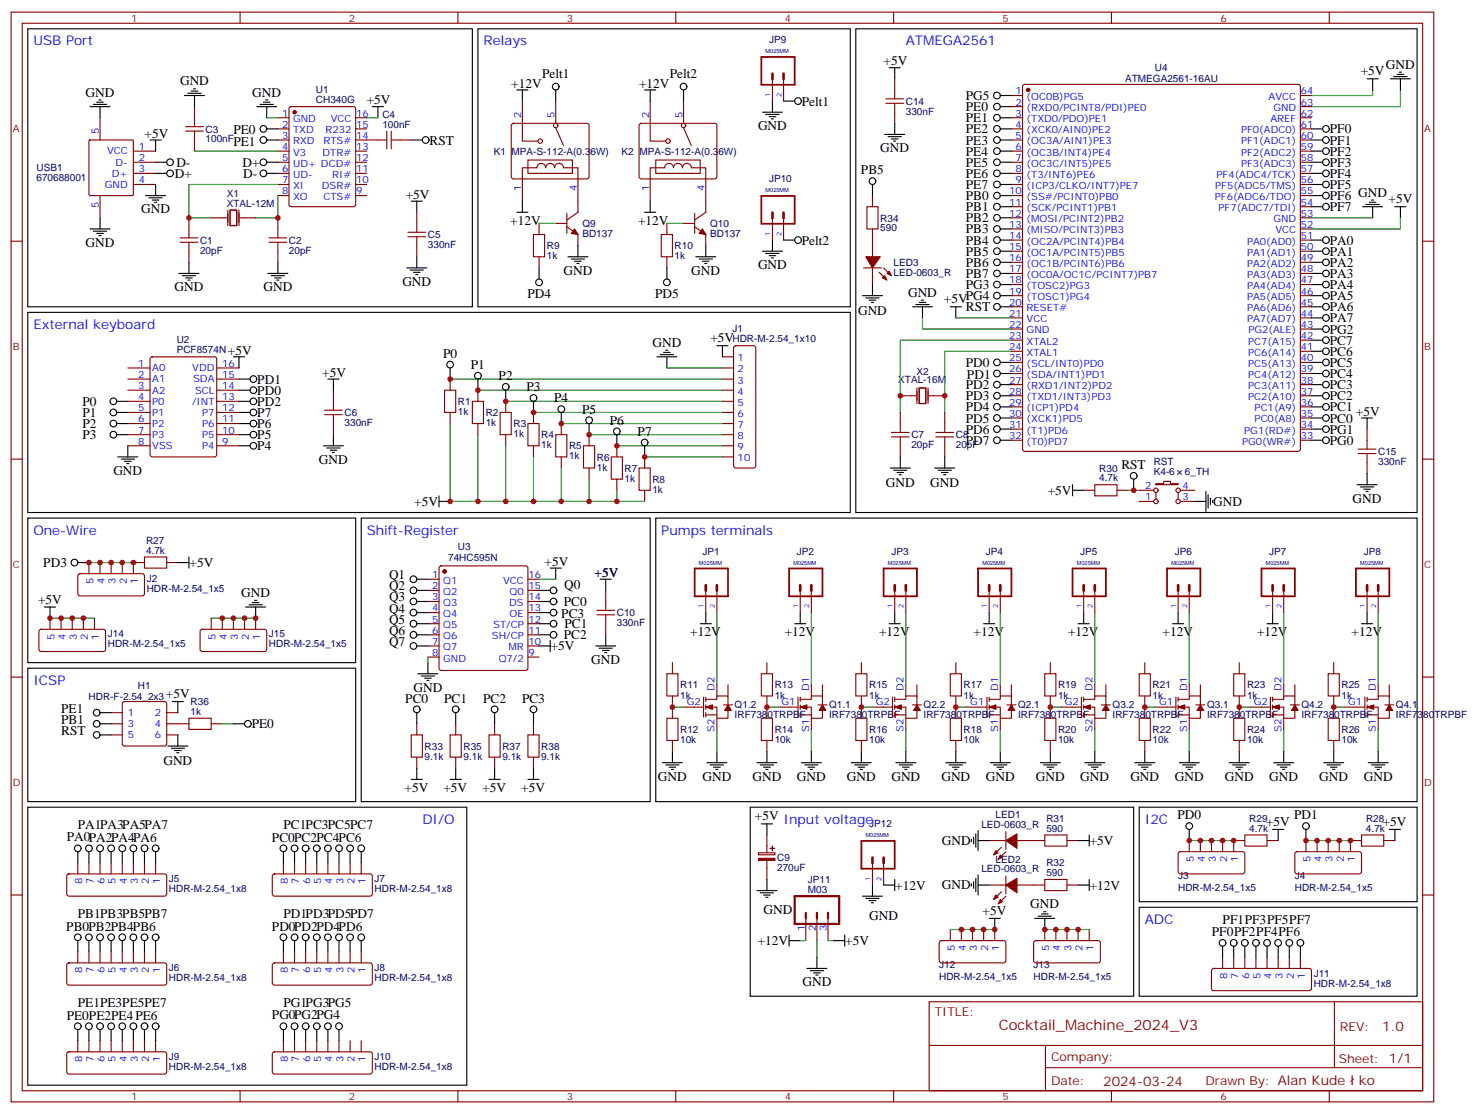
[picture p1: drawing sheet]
<svg xmlns="http://www.w3.org/2000/svg" width="470mm" height="353mm" viewBox="0 0 470 353" stroke-linecap="round" stroke-linejoin="round" font-family="sans-serif">
<defs><g id="words">
<text font-size="4.6" fill="#800" x="317" y="326.8">Cocktail_Machine_2024_V3</text>
<g font-size="4.2" fill="#00f">
<text x="10.6" y="14.4">USB Port</text>
<text x="153.5" y="14.4">Relays</text>
<text x="287.5" y="14.4">ATMEGA2561</text>
<text x="10.6" y="104.4">External keyboard</text>
<text x="10.6" y="169.7">One-Wire</text>
<text x="116.4" y="169.7">Shift-Register</text>
<text x="209.9" y="169.7">Pumps terminals</text>
<text x="188.7" y="183.1">+5V</text>
<text x="10.6" y="217.3">ICSP</text>
<text x="134.1" y="261.4">DI/O</text>
<text x="248.7" y="261.4">Input voltage</text>
<text x="363.4" y="261.4">I2C</text>
<text x="363.4" y="293.1">ADC</text>
</g>
<g font-size="4.2">
<text x="280.5" y="20.8">+5V</text>
<text x="431.9" y="23.9">+5V</text>
<text x="439.9" y="21.8">GND</text>
<text x="57.2" y="27.1">GND</text>
<text x="162.3" y="27.8">+12V</text>
<text x="172" y="24.7">Pelt1</text>
<text x="202.8" y="27.8">+12V</text>
<text x="212.6" y="24.7">Pelt2</text>
<text x="27.2" y="30.6">GND</text>
<text x="80.1" y="30.6">GND</text>
<text x="116.4" y="33.1">+5V</text>
<text x="254.5" y="33.5">Pelt1</text>
<text x="306.5" y="35.3">PE0</text>
<text x="306.5" y="31.7">PG5</text>
<text x="240.6" y="41.2">GND</text>
<text x="306.5" y="38.8">PE1</text>
<text x="45.9" y="43.7">+5V</text>
<text x="74.1" y="42.7">PE0</text>
<text x="74.1" y="46.2">PE1</text>
<text x="136.4" y="45.8">RST</text>
<text x="306.5" y="42.3">PE2</text>
<text x="306.5" y="45.9">PE3</text>
<text x="422.1" y="45.8">PF1</text>
<text x="422.1" y="42.3">PF0</text>
<text x="56" y="52.9">D-</text>
<text x="76.9" y="52.9">D+</text>
<text x="279.4" y="48.3">GND</text>
<text x="306.5" y="49.4">PE4</text>
<text x="306.5" y="52.9">PE5</text>
<text x="422.1" y="52.9">PF3</text>
<text x="422.1" y="49.4">PF2</text>
<text x="55.5" y="56.4">D+</text>
<text x="77.1" y="56.4">D-</text>
<text x="273.3" y="55.3">PB5</text>
<text x="306.5" y="56.4">PE6</text>
<text x="306.5" y="60">PE7</text>
<text x="422.1" y="60">PF5</text>
<text x="422.1" y="56.4">PF4</text>
<text x="128.8" y="63.1">+5V</text>
<text x="306.5" y="63.5">PB0</text>
<text x="422.1" y="63.5">PF6</text>
<text x="431.1" y="62.4">GND</text>
<text x="440.7" y="64.5">+5V</text>
<text x="44.8" y="67.7">GND</text>
<text x="162" y="71.2">+12V</text>
<text x="202.5" y="71.2">+12V</text>
<text x="306.5" y="67">PB1</text>
<text x="306.5" y="70.5">PB2</text>
<text x="422.1" y="67">PF7</text>
<text x="254.5" y="77.6">Pelt2</text>
<text x="306.5" y="74.1">PB3</text>
<text x="306.5" y="77.6">PB4</text>
<text x="422.1" y="77.6">PA0</text>
<text x="27.2" y="78.3">GND</text>
<text x="306.5" y="81.1">PB5</text>
<text x="422.1" y="81.1">PA1</text>
<text x="178.9" y="87.1">GND</text>
<text x="219.4" y="87.1">GND</text>
<text x="240.6" y="85.3">GND</text>
<text x="306.5" y="84.7">PB6</text>
<text x="306.5" y="88.2">PB7</text>
<text x="422.1" y="84.7">PA2</text>
<text x="422.1" y="88.2">PA3</text>
<text x="55.4" y="92.4">GND</text>
<text x="83.6" y="92.4">GND</text>
<text x="127.7" y="90.6">GND</text>
<text x="167.4" y="94.6">PD4</text>
<text x="208" y="94.6">PD5</text>
<text x="288.2" y="94.1">GND</text>
<text x="306.5" y="91.7">PG3</text>
<text x="422.1" y="91.7">PA4</text>
<text x="422.1" y="95.2">PA5</text>
<text x="272.4" y="99.8">GND</text>
<text x="299.6" y="96.2">+5VPG4</text>
<text x="306.5" y="98.8">RST</text>
<text x="422.1" y="98.8">PA6</text>
<text x="422.1" y="102.3">PA7</text>
<text x="422.1" y="105.8">PG2</text>
<text x="72.3" y="112.5">+5V</text>
<text x="140.6" y="113.6">P0</text>
<text x="207.1" y="110">GND</text>
<text x="225.5" y="108.6">+5V</text>
<text x="422.1" y="112.9">PC6</text>
<text x="422.1" y="109.3">PC7</text>
<text x="102.3" y="119.6">+5V</text>
<text x="149.5" y="117.1">P1</text>
<text x="306.5" y="116.4">PD0</text>
<text x="422.1" y="116.4">PC5</text>
<text x="422.1" y="119.9">PC4</text>
<text x="81.7" y="121.7">PD1</text>
<text x="81.7" y="125.2">PD0</text>
<text x="158.3" y="120.6">P2</text>
<text x="167.1" y="124.1">P3</text>
<text x="306.5" y="123.5">PD2</text>
<text x="306.9" y="120.3">PD1</text>
<text x="422.1" y="123.5">PC3</text>
<text x="26.2" y="128.8">P0</text>
<text x="81.7" y="128.7">PD2</text>
<text x="175.9" y="127.7">P4</text>
<text x="184.7" y="131.2">P5</text>
<text x="306.5" y="127">PD3</text>
<text x="306.5" y="130.5">PD4</text>
<text x="422.1" y="127">PC2</text>
<text x="422.1" y="130.5">PC1</text>
<text x="430.4" y="131.9">+5V</text>
<text x="26.2" y="135.8">P2</text>
<text x="26.2" y="132.3">P1</text>
<text x="81.7" y="132.3">P7</text>
<text x="81.7" y="135.8">P6</text>
<text x="193.6" y="134.7">P6</text>
<text x="306.5" y="134">PD5</text>
<text x="306.5" y="137.6">PD6</text>
<text x="422.1" y="137.6">PG1</text>
<text x="422.1" y="134">PC0</text>
<text x="26.2" y="139.3">P3</text>
<text x="81.7" y="139.3">P5</text>
<text x="81.7" y="142.9">P4</text>
<text x="202.4" y="138.3">P7</text>
<text x="306.5" y="141.1">PD7</text>
<text x="422.1" y="141.1">PG0</text>
<text x="101.2" y="147.1">GND</text>
<text x="355.9" y="148.8">RST</text>
<text x="36" y="150.6">GND</text>
<text x="281.2" y="154.6">GND</text>
<text x="295.3" y="154.6">GND</text>
<text x="131.5" y="160.5">+5V</text>
<text x="332.6" y="157">+5V</text>
<text x="385.1" y="160.5">GND</text>
<text x="429.3" y="159.4">GND</text>
<text x="13.7" y="179.9">PD3</text>
<text x="60.2" y="179.9">+5V</text>
<text x="172.9" y="179.5">+5V</text>
<text x="123.5" y="183.8">Q1</text>
<text x="12.1" y="191.5">+5V</text>
<text x="76.6" y="189.4">GND</text>
<text x="123.5" y="187.3">Q2</text>
<text x="123.5" y="190.8">Q3</text>
<text x="179.1" y="186.9">Q0</text>
<text x="123.5" y="194.3">Q4</text>
<text x="123.5" y="197.9">Q5</text>
<text x="178.2" y="196.1">PC3</text>
<text x="179" y="192.2">PC0</text>
<text x="123.5" y="201.4">Q6</text>
<text x="178.9" y="202.8">PC2</text>
<text x="179.2" y="199.3">PC1</text>
<text x="219.1" y="201.8">+12V</text>
<text x="249.1" y="201.8">+12V</text>
<text x="279" y="201.8">+12V</text>
<text x="309" y="201.8">+12V</text>
<text x="339" y="201.8">+12V</text>
<text x="369" y="201.8">+12V</text>
<text x="399" y="201.8">+12V</text>
<text x="429" y="201.8">+12V</text>
<text x="123.5" y="204.9">Q7</text>
<text x="174.8" y="206.4">+5V</text>
<text x="187.7" y="210.6">GND</text>
<text x="52.7" y="221.5">+5V</text>
<text x="131.2" y="219.4">GND</text>
<text x="19.4" y="226.1">PE1</text>
<text x="128.6" y="222.9">PC0</text>
<text x="141" y="222.9">PC1</text>
<text x="153.3" y="222.9">PC2</text>
<text x="165.7" y="222.9">PC3</text>
<text x="19.4" y="229.6">PB1</text>
<text x="19.4" y="233.2">RST</text>
<text x="79.9" y="231.1">PE0</text>
<text x="51.9" y="242.8">GND</text>
<text x="128.4" y="251.2">+5V</text>
<text x="140.8" y="251.2">+5V</text>
<text x="153.1" y="251.2">+5V</text>
<text x="165.4" y="251.2">+5V</text>
<text x="208.8" y="247.6">GND</text>
<text x="223" y="247.6">GND</text>
<text x="238.8" y="247.6">GND</text>
<text x="252.9" y="247.6">GND</text>
<text x="268.8" y="247.6">GND</text>
<text x="282.9" y="247.6">GND</text>
<text x="298.8" y="247.6">GND</text>
<text x="312.9" y="247.6">GND</text>
<text x="328.8" y="247.6">GND</text>
<text x="342.9" y="247.6">GND</text>
<text x="358.8" y="247.6">GND</text>
<text x="372.9" y="247.6">GND</text>
<text x="388.8" y="247.6">GND</text>
<text x="402.9" y="247.6">GND</text>
<text x="418.7" y="247.6">GND</text>
<text x="432.9" y="247.6">GND</text>
<text x="24.7" y="263.1">PA1PA3PA5PA7</text>
<text x="90" y="263.1">PC1PC3PC5PC7</text>
<text x="239.6" y="260.3">+5V</text>
<text x="373.7" y="260">PD0</text>
<text x="401.9" y="262.1">+5V</text>
<text x="410.8" y="260">PD1</text>
<text x="438.9" y="262.1">+5V</text>
<text x="21.2" y="266.7">PA0PA2PA4PA6</text>
<text x="86.3" y="267">PC0PC2PC4PC6</text>
<text x="299" y="268.1">GND</text>
<text x="345.9" y="268.1">+5V</text>
<text x="284.2" y="282.2">+12V</text>
<text x="299" y="282.2">GND</text>
<text x="345.9" y="282.2">+12V</text>
<text x="24.7" y="291.4">PB1PB3PB5PB7</text>
<text x="90" y="291.4">PD1PD3PD5PD7</text>
<text x="242.4" y="289.9">GND</text>
<text x="275.9" y="291.7">GND</text>
<text x="311.9" y="290.3">+5V</text>
<text x="327" y="288.2">GND</text>
<text x="388.1" y="293.1">PF1PF3PF5PF7</text>
<text x="21" y="295.2">PB0PB2PB4PB6</text>
<text x="86.3" y="295.2">PD0PD2PD4PD6</text>
<text x="240.5" y="299.8">+12V</text>
<text x="268.3" y="299.8">+5V</text>
<text x="384.6" y="297">PF0PF2PF4PF6</text>
<text x="254.7" y="312.9">GND</text>
<text x="21.2" y="323.5">PE0PE2PE4PE6</text>
<text x="24.7" y="319.6">PE1PE3PE5PE7</text>
<text x="86.3" y="323.4">PG0PG2PG4</text>
<text x="90" y="319.6">PG1PG3PG5</text>
</g>
<g font-size="4.2" fill="#800">
<text x="438.7" y="327.1">1.0</text>
<text x="350.2" y="344.4">2024-03-24</text>
<text x="431.3" y="344.4">ko</text>
</g>
<g font-size="3.9" fill="#800">
<text x="296.7" y="322.4">TITLE:</text>
<text x="425.3" y="327.1">REV:</text>
<text x="333.6" y="336.6">Company:</text>
<text x="425" y="337.2">Sheet: 1/1</text>
<text x="333.6" y="344.3">Date:</text>
<text x="382.6" y="344.4">Drawn By: Alan Kude</text>
</g>
<g font-size="3.2" fill="#800">
<text x="41.6" y="6.8">1</text>
<text x="110.8" y="6.8">2</text>
<text x="179.9" y="6.8">3</text>
<text x="249.1" y="6.8">4</text>
<text x="318.2" y="6.8">5</text>
<text x="387.3" y="6.8">6</text>
<text x="4.1" y="41.9">A</text>
<text x="452.1" y="41.9">A</text>
<text x="4.1" y="111.1">B</text>
<text x="452.1" y="111.1">B</text>
<text x="4.1" y="180.2">C</text>
<text x="452.1" y="180.2">C</text>
<text x="4.1" y="249.4">D</text>
<text x="452.1" y="249.4">D</text>
<text x="41.6" y="349">1</text>
<text x="110.8" y="349">2</text>
<text x="179.9" y="349">3</text>
<text x="249.1" y="349">4</text>
<text x="318.2" y="349">5</text>
<text x="387.3" y="349">6</text>
</g>
<g font-size="3.2" fill="#000080">
<text x="244.1" y="13.8">JP9</text>
<text x="366.6" y="22.5">U4</text>
<text x="100.3" y="29.4">U1</text>
<text x="357.1" y="26.2">ATMEGA2561-16AU</text>
<text x="100.3" y="32.7">CH340G</text>
<text x="287.5" y="33.2">C14</text>
<text x="121.4" y="40.5">100nF</text>
<text x="121.4" y="37.4">C4</text>
<text x="287.5" y="36.4">330nF</text>
<text x="65.3" y="45.2">100nF</text>
<text x="65.3" y="42.1">C3</text>
<text x="156.7" y="49.1">K1</text>
<text x="162.4" y="49.1">MPA-S-112-A(0.36W)</text>
<text x="197.3" y="49.1">K2</text>
<text x="203" y="49.1">MPA-S-112-A(0.36W)</text>
<text x="11.6" y="57.6">670688001</text>
<text x="11.6" y="54.4">USB1</text>
<text x="244.1" y="57.9">JP10</text>
<text x="72" y="65.6">XTAL-12M</text>
<text x="72" y="62.4">X1</text>
<text x="184.9" y="71.9">Q9</text>
<text x="225.4" y="71.9">Q10</text>
<text x="279.4" y="70.3">R34</text>
<text x="63.5" y="77.3">C1</text>
<text x="91.7" y="77.3">C2</text>
<text x="135.8" y="75.6">C5</text>
<text x="184.9" y="75.1">BD137</text>
<text x="225.4" y="75.1">BD137</text>
<text x="279.4" y="73.4">590</text>
<text x="63.5" y="80.5">20pF</text>
<text x="91.7" y="80.5">20pF</text>
<text x="135.8" y="78.7">330nF</text>
<text x="173.6" y="82.3">1k</text>
<text x="173.6" y="79.1">R9</text>
<text x="214.1" y="82.3">1k</text>
<text x="214.1" y="79.1">R10</text>
<text x="283.6" y="87.5">LED-0603_R</text>
<text x="283.6" y="84.4">LED3</text>
<text x="232.5" y="105.4">J1</text>
<text x="56.1" y="112.1">PCF8574N</text>
<text x="56.1" y="108.9">U2</text>
<text x="232.5" y="108.6">HDR-M-2.54_1x10</text>
<text x="290.9" y="118.9">X2</text>
<text x="285.1" y="121.4">XTAL-16M</text>
<text x="145.3" y="131.6">1k</text>
<text x="145.3" y="128.5">R1</text>
<text x="154.2" y="132">R2</text>
<text x="109.4" y="135.1">330nF</text>
<text x="109.4" y="132">C6</text>
<text x="154.2" y="135.2">1k</text>
<text x="163" y="135.5">R3</text>
<text x="163" y="138.7">1k</text>
<text x="171.8" y="142.2">1k</text>
<text x="171.8" y="139">R4</text>
<text x="180.6" y="142.6">R5</text>
<text x="289.3" y="142.2">20pF</text>
<text x="289.3" y="139">C7</text>
<text x="303.4" y="142.2">20pF</text>
<text x="303.4" y="139">C8</text>
<text x="180.6" y="145.8">1k</text>
<text x="189.4" y="149.3">1k</text>
<text x="189.4" y="146.1">R6</text>
<text x="198.3" y="149.6">R7</text>
<text x="348.9" y="149.6">R30</text>
<text x="366.2" y="147.6">RST</text>
<text x="437.4" y="147.5">330nF</text>
<text x="437.4" y="144.4">C15</text>
<text x="198.3" y="152.8">1k</text>
<text x="207.1" y="153.2">R8</text>
<text x="348.9" y="152.7">4.7k</text>
<text x="366.2" y="150.8">K4-6</text>
<text x="376.1" y="150.8">6_TH</text>
<text x="207.1" y="156.3">1k</text>
<text x="46.4" y="172.5">R27</text>
<text x="46.4" y="175.6">4.7k</text>
<text x="142.2" y="177.9">74HC595N</text>
<text x="145.3" y="174.4">U3</text>
<text x="222.9" y="176.1">JP1</text>
<text x="252.9" y="176.1">JP2</text>
<text x="282.9" y="176.1">JP3</text>
<text x="312.9" y="176.1">JP4</text>
<text x="342.9" y="176.1">JP5</text>
<text x="372.9" y="176.1">JP6</text>
<text x="402.9" y="176.1">JP7</text>
<text x="432.8" y="176.1">JP8</text>
<text x="46.6" y="184.6">J2</text>
<text x="46.6" y="187.7">HDR-M-2.54_1x5</text>
<text x="195.8" y="195.5">C10</text>
<text x="34.2" y="202.2">J14</text>
<text x="85.4" y="202.2">J15</text>
<text x="195.8" y="198.6">330nF</text>
<text x="34.2" y="205.4">HDR-M-2.54_1x5</text>
<text x="85.4" y="205.4">HDR-M-2.54_1x5</text>
<text x="28.1" y="222">HDR-F-2.54_2x3</text>
<text x="43.8" y="218.5">H1</text>
<text x="215.9" y="221.6">1k</text>
<text x="215.9" y="218.4">R11</text>
<text x="245.9" y="221.6">1k</text>
<text x="245.9" y="218.4">R13</text>
<text x="275.9" y="221.6">1k</text>
<text x="275.9" y="218.4">R15</text>
<text x="305.9" y="221.6">1k</text>
<text x="305.9" y="218.4">R17</text>
<text x="335.8" y="221.6">1k</text>
<text x="335.8" y="218.4">R19</text>
<text x="365.8" y="221.6">1k</text>
<text x="365.8" y="218.4">R21</text>
<text x="395.8" y="221.6">1k</text>
<text x="395.8" y="218.4">R23</text>
<text x="425.8" y="221.6">1k</text>
<text x="425.8" y="218.4">R25</text>
<text x="60.5" y="226.8">1k</text>
<text x="60.5" y="223.6">R36</text>
<text x="233.2" y="227.8">IRF7380TRPBF</text>
<text x="233.2" y="224.6">Q1.2</text>
<text x="263.2" y="227.8">IRF7380TRPBF</text>
<text x="263.2" y="224.6">Q1.1</text>
<text x="293.2" y="227.8">IRF7380TRPBF</text>
<text x="293.2" y="224.6">Q2.2</text>
<text x="323.1" y="227.8">IRF7380TRPBF</text>
<text x="323.1" y="224.6">Q2.1</text>
<text x="353.1" y="227.8">IRF7380TRPBF</text>
<text x="353.1" y="224.6">Q3.2</text>
<text x="383.1" y="227.8">IRF7380TRPBF</text>
<text x="383.1" y="224.6">Q3.1</text>
<text x="413.1" y="227.8">IRF7380TRPBF</text>
<text x="413.1" y="224.6">Q4.2</text>
<text x="443.1" y="227.8">IRF7380TRPBF</text>
<text x="443.1" y="224.6">Q4.1</text>
<text x="215.9" y="232.6">R12</text>
<text x="245.9" y="232.6">R14</text>
<text x="275.9" y="232.6">R16</text>
<text x="305.9" y="232.6">R18</text>
<text x="335.8" y="232.6">R20</text>
<text x="365.8" y="232.6">R22</text>
<text x="395.8" y="232.6">R24</text>
<text x="425.8" y="232.6">R26</text>
<text x="134.8" y="237.8">R33</text>
<text x="147.1" y="237.8">R35</text>
<text x="159.5" y="237.8">R37</text>
<text x="171.8" y="237.8">R38</text>
<text x="215.9" y="235.7">10k</text>
<text x="245.9" y="235.7">10k</text>
<text x="275.9" y="235.7">10k</text>
<text x="305.9" y="235.7">10k</text>
<text x="335.8" y="235.7">10k</text>
<text x="365.8" y="235.7">10k</text>
<text x="395.8" y="235.7">10k</text>
<text x="425.8" y="235.7">10k</text>
<text x="134.8" y="241">9.1k</text>
<text x="147.1" y="241">9.1k</text>
<text x="159.5" y="241">9.1k</text>
<text x="171.8" y="241">9.1k</text>
<text x="275.9" y="262.5">JP12</text>
<text x="311.5" y="262.6">LED-0603_R</text>
<text x="316" y="259.6">LED1</text>
<text x="332.1" y="263.8">590</text>
<text x="332.1" y="260.7">R31</text>
<text x="396.5" y="263.8">4.7k</text>
<text x="396.5" y="260.7">R29</text>
<text x="433.6" y="263.8">4.7k</text>
<text x="433.6" y="260.7">R28</text>
<text x="246.7" y="273.1">C9</text>
<text x="316" y="273.7">LED2</text>
<text x="332.1" y="274.8">R32</text>
<text x="53.6" y="279.8">J5</text>
<text x="118.9" y="279.9">J7</text>
<text x="246.7" y="276.2">270uF</text>
<text x="256.5" y="280.1">JP11</text>
<text x="311.5" y="276.7">LED-0603_R</text>
<text x="332.1" y="278">590</text>
<text x="373.9" y="279">J3</text>
<text x="411" y="279">J4</text>
<text x="53.6" y="283">HDR-M-2.54_1x8</text>
<text x="118.9" y="283">HDR-M-2.54_1x8</text>
<text x="256.5" y="283.2">M03</text>
<text x="373.9" y="282.5">HDR-M-2.54_1x5</text>
<text x="411" y="282.5">HDR-M-2.54_1x5</text>
<text x="53.6" y="311.2">HDR-M-2.54_1x8</text>
<text x="53.6" y="308">J6</text>
<text x="118.9" y="311.3">HDR-M-2.54_1x8</text>
<text x="118.9" y="308.1">J8</text>
<text x="298.1" y="310.8">HDR-M-2.54_1x5</text>
<text x="298.1" y="307.2">J12</text>
<text x="328.1" y="310.8">HDR-M-2.54_1x5</text>
<text x="328.1" y="307.2">J13</text>
<text x="417" y="309.9">J11</text>
<text x="417" y="313">HDR-M-2.54_1x8</text>
<text x="53.6" y="339.5">HDR-M-2.54_1x8</text>
<text x="53.6" y="336.4">J9</text>
<text x="118.9" y="339.5">HDR-M-2.54_1x8</text>
<text x="118.9" y="336.4">J10</text>
</g>
<g font-size="3.2" fill="#00f">
<text x="322.4" y="30">1</text>
<text x="412.9" y="30">64</text>
<text x="322.4" y="33.5">2</text>
<text x="325.9" y="31.7">(OC0B)PG5</text>
<text x="325.9" y="35.2">(RXD0/PCINT8/PDI)PE0</text>
<text x="402.7" y="31.7">AVCC</text>
<text x="404.2" y="35.2">GND</text>
<text x="412.9" y="33.5">63</text>
<text x="89.5" y="37">1</text>
<text x="89.5" y="40.5">2</text>
<text x="93" y="38.8">GND</text>
<text x="105" y="38.8">VCC</text>
<text x="113.1" y="40.5">15</text>
<text x="113.1" y="37">16</text>
<text x="165.5" y="37.4" transform="rotate(-90 165.5 37.4)">2</text>
<text x="176" y="37.4" transform="rotate(-90 176 37.4)">5</text>
<text x="206" y="37.4" transform="rotate(-90 206 37.4)">2</text>
<text x="216.6" y="37.4" transform="rotate(-90 216.6 37.4)">5</text>
<text x="322.4" y="37">3</text>
<text x="322.4" y="40.5">4</text>
<text x="325.9" y="38.8">(TXD0/PDO)PE1</text>
<text x="403.2" y="38.8">AREF</text>
<text x="412.9" y="40.5">61</text>
<text x="412.9" y="37">62</text>
<text x="31.4" y="42.7" transform="rotate(-90 31.4 42.7)">5</text>
<text x="44.1" y="47.6">1</text>
<text x="89.5" y="44.1">3</text>
<text x="89.5" y="47.6">4</text>
<text x="93" y="42.3">TXD</text>
<text x="93" y="45.8">RXD</text>
<text x="102.7" y="45.8">RTS#</text>
<text x="103.3" y="42.3">R232</text>
<text x="113.1" y="47.6">13</text>
<text x="113.1" y="44.1">14</text>
<text x="322.4" y="44.1">5</text>
<text x="322.4" y="47.6">6</text>
<text x="325.9" y="42.3">(XCK0/AIN0)PE2</text>
<text x="325.9" y="45.8">(OC3A/AIN1)PE3</text>
<text x="394" y="45.8">PF1(ADC1)</text>
<text x="394" y="42.3">PF0(ADC0)</text>
<text x="412.9" y="47.6">59</text>
<text x="412.9" y="44.1">60</text>
<text x="34" y="49">VCC</text>
<text x="36.7" y="52.5">D-</text>
<text x="44.1" y="51.1">2</text>
<text x="89.5" y="51.1">5</text>
<text x="93" y="49.4">V3</text>
<text x="93" y="52.9">UD+ DCD#</text>
<text x="102.4" y="49.4">DTR#</text>
<text x="113.1" y="51.1">12</text>
<text x="322.4" y="51.1">7</text>
<text x="325.9" y="49.4">(OC3B/INT4)PE4</text>
<text x="325.9" y="52.9">(OC3C/INT5)PE5</text>
<text x="394" y="52.9">PF3(ADC3)</text>
<text x="394" y="49.4">PF2(ADC2)</text>
<text x="412.9" y="51.1">58</text>
<text x="33.3" y="59.6">GND</text>
<text x="35.5" y="56.1">D+</text>
<text x="44.1" y="58.2">4</text>
<text x="44.1" y="54.6">3</text>
<text x="89.5" y="54.6">6</text>
<text x="89.5" y="58.2">7</text>
<text x="93" y="56.4">UD-</text>
<text x="93" y="59.9">XI</text>
<text x="102.2" y="59.9">DSR#</text>
<text x="105.4" y="56.4">RI#</text>
<text x="113.1" y="58.2">10</text>
<text x="113.1" y="54.6">11</text>
<text x="322.4" y="54.6">8</text>
<text x="322.4" y="58.2">9</text>
<text x="325.9" y="56.4">(T3/INT6)PE6</text>
<text x="325.9" y="59.9">(ICP3/CLKO/INT7)PE7</text>
<text x="385.7" y="59.9">PF5(ADC5/TMS)</text>
<text x="386.2" y="56.4">PF4(ADC4/TCK)</text>
<text x="412.9" y="58.2">56</text>
<text x="412.9" y="54.6">57</text>
<text x="31.4" y="65.8" transform="rotate(-90 31.4 65.8)">5</text>
<text x="89.5" y="61.7">8</text>
<text x="93" y="63.5">XO</text>
<text x="102.6" y="63.5">CTS#</text>
<text x="113.1" y="61.7">9</text>
<text x="165.5" y="60.5" transform="rotate(-90 165.5 60.5)">1</text>
<text x="183.1" y="60.5" transform="rotate(-90 183.1 60.5)">4</text>
<text x="206" y="60.5" transform="rotate(-90 206 60.5)">1</text>
<text x="223.7" y="60.5" transform="rotate(-90 223.7 60.5)">4</text>
<text x="320.3" y="61.7">10</text>
<text x="320.3" y="65.2">11</text>
<text x="325.9" y="63.5">(SS#/PCINT0)PB0</text>
<text x="385.6" y="63.5">PF6(ADC6/TDO)</text>
<text x="412.9" y="65.2">54</text>
<text x="412.9" y="61.7">55</text>
<text x="320.3" y="68.8">12</text>
<text x="325.9" y="67">(SCK/PCINT1)PB1</text>
<text x="325.9" y="70.5">(MOSI/PCINT2)PB2</text>
<text x="386.8" y="67">PF7(ADC7/TDI)</text>
<text x="404.2" y="70.5">GND</text>
<text x="412.9" y="68.8">53</text>
<text x="320.3" y="72.3">13</text>
<text x="320.3" y="75.8">14</text>
<text x="325.9" y="74">(MISO/PCINT3)PB3</text>
<text x="325.9" y="77.6">(OC2A/PCINT4)PB4</text>
<text x="395.8" y="77.6">PA0(AD0)</text>
<text x="404.8" y="74">VCC</text>
<text x="412.9" y="75.8">51</text>
<text x="412.9" y="72.3">52</text>
<text x="320.3" y="79.3">15</text>
<text x="320.3" y="82.9">16</text>
<text x="325.9" y="81.1">(OC1A/PCINT5)PB5</text>
<text x="395.8" y="81.1">PA1(AD1)</text>
<text x="412.9" y="82.9">49</text>
<text x="412.9" y="79.3">50</text>
<text x="320.3" y="86.4">17</text>
<text x="320.3" y="89.9">18</text>
<text x="325.9" y="84.6">(OC1B/PCINT6)PB6</text>
<text x="325.9" y="88.2">(OC0A/OC1C/PCINT7)PB7</text>
<text x="395.8" y="88.2">PA3(AD3)</text>
<text x="395.8" y="84.6">PA2(AD2)</text>
<text x="412.9" y="89.9">47</text>
<text x="412.9" y="86.4">48</text>
<text x="320.3" y="93.5">19</text>
<text x="325.9" y="91.7">(TOSC2)PG3</text>
<text x="325.9" y="95.2">(TOSC1)PG4</text>
<text x="395.8" y="95.2">PA5(AD5)</text>
<text x="395.8" y="91.7">PA4(AD4)</text>
<text x="412.9" y="93.5">46</text>
<text x="320.3" y="97">20</text>
<text x="320.3" y="100.5">21</text>
<text x="325.9" y="98.7">RESET#</text>
<text x="395.8" y="98.7">PA6(AD6)</text>
<text x="412.9" y="100.5">44</text>
<text x="412.9" y="97">45</text>
<text x="320.3" y="104">22</text>
<text x="320.3" y="107.6">23</text>
<text x="325.9" y="102.3">VCC</text>
<text x="325.9" y="105.8">GND</text>
<text x="395.8" y="102.3">PA7(AD7)</text>
<text x="396.2" y="105.8">PG2(ALE)</text>
<text x="412.9" y="107.6">42</text>
<text x="412.9" y="104">43</text>
<text x="320.3" y="111.1">24</text>
<text x="325.9" y="109.3">XTAL2</text>
<text x="325.9" y="112.9">XTAL1</text>
<text x="396.2" y="112.9">PC6(A14)</text>
<text x="396.2" y="109.3">PC7(A15)</text>
<text x="412.9" y="111.1">41</text>
<text x="43.8" y="116.4">1</text>
<text x="43.8" y="119.9">2</text>
<text x="48.3" y="117.8">A0</text>
<text x="61" y="117.8">VDD</text>
<text x="70.6" y="119.9">15</text>
<text x="70.6" y="116.4">16</text>
<text x="234.1" y="114.6">1</text>
<text x="234.1" y="118.1">2</text>
<text x="320.3" y="114.6">25</text>
<text x="320.3" y="118.1">26</text>
<text x="325.9" y="116.4">(SCL/INT0)PD0</text>
<text x="325.9" y="119.9">(SDA/INT1)PD1</text>
<text x="396.2" y="119.9">PC4(A12)</text>
<text x="396.2" y="116.4">PC5(A13)</text>
<text x="412.9" y="118.1">39</text>
<text x="412.9" y="114.6">40</text>
<text x="43.8" y="123.4">3</text>
<text x="48.3" y="121.3">A1</text>
<text x="48.3" y="124.8">A2</text>
<text x="61.3" y="121.3">SDA</text>
<text x="61.9" y="124.8">SCL</text>
<text x="70.6" y="123.4">14</text>
<text x="234.1" y="121.7">3</text>
<text x="234.1" y="125.2">4</text>
<text x="320.3" y="121.7">27</text>
<text x="320.3" y="125.2">28</text>
<text x="325.9" y="123.4">(RXD1/INT2)PD2</text>
<text x="396.2" y="123.4">PC3(A11)</text>
<text x="412.9" y="125.2">37</text>
<text x="412.9" y="121.7">38</text>
<text x="43.8" y="127">4</text>
<text x="43.8" y="130.5">5</text>
<text x="48.3" y="128.4">P0</text>
<text x="48.3" y="131.9">P1</text>
<text x="61" y="128.4">/INT</text>
<text x="64.2" y="131.9">P7</text>
<text x="70.6" y="130.5">12</text>
<text x="70.6" y="127">13</text>
<text x="234.1" y="128.7">5</text>
<text x="320.3" y="128.7">29</text>
<text x="325.9" y="127">(TXD1/INT3)PD3</text>
<text x="325.9" y="130.5">(ICP1)PD4</text>
<text x="396.2" y="127">PC2(A10)</text>
<text x="398.2" y="130.5">PC1(A9)</text>
<text x="412.9" y="128.7">36</text>
<text x="43.8" y="134">6</text>
<text x="43.8" y="137.5">7</text>
<text x="48.3" y="135.4">P2</text>
<text x="64.2" y="135.4">P6</text>
<text x="70.6" y="137.5">10</text>
<text x="70.6" y="134">11</text>
<text x="234.1" y="132.3">6</text>
<text x="234.1" y="135.8">7</text>
<text x="320.3" y="132.3">30</text>
<text x="320.3" y="135.8">31</text>
<text x="325.9" y="134">(XCK1)PD5</text>
<text x="325.9" y="137.5">(T1)PD6</text>
<text x="394.9" y="137.5">PG1(RD#)</text>
<text x="398.2" y="134">PC0(A8)</text>
<text x="412.9" y="135.8">34</text>
<text x="412.9" y="132.3">35</text>
<text x="43.8" y="141.1">8</text>
<text x="48.3" y="139">P3</text>
<text x="48.3" y="142.5">VSS</text>
<text x="64.2" y="142.5">P4</text>
<text x="64.2" y="139">P5</text>
<text x="70.6" y="141.1">9</text>
<text x="234.1" y="139.3">8</text>
<text x="234.1" y="142.8">9</text>
<text x="320.3" y="139.3">32</text>
<text x="325.9" y="141.1">(T0)PD7</text>
<text x="394.2" y="141.1">PG0(WR#)</text>
<text x="412.9" y="139.3">33</text>
<text x="234.1" y="146.4">10</text>
<text x="363.5" y="155.2">2</text>
<text x="375.4" y="155.2">4</text>
<text x="363.5" y="158.7">1</text>
<text x="375.4" y="158.7">3</text>
<text x="29.6" y="185.3" transform="rotate(-90 29.6 185.3)">5</text>
<text x="33.2" y="185.3" transform="rotate(-90 33.2 185.3)">4</text>
<text x="36.7" y="185.3" transform="rotate(-90 36.7 185.3)">3</text>
<text x="40.2" y="185.3" transform="rotate(-90 40.2 185.3)">2</text>
<text x="43.7" y="185.3" transform="rotate(-90 43.7 185.3)">1</text>
<text x="137.2" y="183.4">1</text>
<text x="140.7" y="185.2">Q1</text>
<text x="159.7" y="185.2">VCC</text>
<text x="167.7" y="183.4">16</text>
<text x="137.2" y="186.9">2</text>
<text x="137.2" y="190.5">3</text>
<text x="140.7" y="188.7">Q2</text>
<text x="161.7" y="188.7">Q0</text>
<text x="167.7" y="190.5">14</text>
<text x="167.7" y="186.9">15</text>
<text x="137.2" y="194">4</text>
<text x="137.2" y="197.5">5</text>
<text x="140.7" y="192.2">Q3</text>
<text x="140.7" y="195.8">Q4</text>
<text x="161.6" y="192.2">DS</text>
<text x="161.8" y="195.8">OE</text>
<text x="167.7" y="197.5">12</text>
<text x="167.7" y="194">13</text>
<text x="17.3" y="203" transform="rotate(-90 17.3 203)">5</text>
<text x="20.8" y="203" transform="rotate(-90 20.8 203)">4</text>
<text x="24.3" y="203" transform="rotate(-90 24.3 203)">3</text>
<text x="27.9" y="203" transform="rotate(-90 27.9 203)">2</text>
<text x="31.4" y="203" transform="rotate(-90 31.4 203)">1</text>
<text x="68.4" y="203" transform="rotate(-90 68.4 203)">5</text>
<text x="72" y="203" transform="rotate(-90 72 203)">4</text>
<text x="75.5" y="203" transform="rotate(-90 75.5 203)">3</text>
<text x="79" y="203" transform="rotate(-90 79 203)">2</text>
<text x="82.5" y="203" transform="rotate(-90 82.5 203)">1</text>
<text x="137.2" y="201">6</text>
<text x="140.7" y="199.3">Q5</text>
<text x="140.7" y="202.8">Q6</text>
<text x="156.1" y="202.8">SH/CP</text>
<text x="156.6" y="199.3">ST/CP</text>
<text x="167.7" y="201">11</text>
<text x="137.2" y="204.6">7</text>
<text x="137.2" y="208.1">8</text>
<text x="140.7" y="206.3">Q7</text>
<text x="140.7" y="209.9">GND</text>
<text x="158.3" y="209.9">Q7/2</text>
<text x="161.4" y="206.3">MR</text>
<text x="167.7" y="208.1">9</text>
<text x="167.7" y="204.6">10</text>
<text x="226.8" y="219.3" transform="rotate(-90 226.8 219.3)">D2</text>
<text x="256.8" y="219.3" transform="rotate(-90 256.8 219.3)">D1</text>
<text x="286.8" y="219.3" transform="rotate(-90 286.8 219.3)">D2</text>
<text x="316.8" y="219.3" transform="rotate(-90 316.8 219.3)">D1</text>
<text x="346.8" y="219.3" transform="rotate(-90 346.8 219.3)">D2</text>
<text x="376.8" y="219.3" transform="rotate(-90 376.8 219.3)">D1</text>
<text x="406.8" y="219.3" transform="rotate(-90 406.8 219.3)">D2</text>
<text x="436.7" y="219.3" transform="rotate(-90 436.7 219.3)">D1</text>
<text x="40.6" y="227.2">1</text>
<text x="49.1" y="227.2">2</text>
<text x="218" y="223.6">G2</text>
<text x="248" y="223.6">G1</text>
<text x="278" y="223.6">G2</text>
<text x="308" y="223.6">G1</text>
<text x="338" y="223.6">G2</text>
<text x="367.9" y="223.6">G1</text>
<text x="397.9" y="223.6">G2</text>
<text x="427.9" y="223.6">G1</text>
<text x="40.6" y="230.7">3</text>
<text x="49.1" y="230.7">4</text>
<text x="226.8" y="232.1" transform="rotate(-90 226.8 232.1)">S2</text>
<text x="256.8" y="232.1" transform="rotate(-90 256.8 232.1)">S1</text>
<text x="286.8" y="232.1" transform="rotate(-90 286.8 232.1)">S2</text>
<text x="316.8" y="232.1" transform="rotate(-90 316.8 232.1)">S1</text>
<text x="346.8" y="232.1" transform="rotate(-90 346.8 232.1)">S2</text>
<text x="376.8" y="232.1" transform="rotate(-90 376.8 232.1)">S1</text>
<text x="406.8" y="232.1" transform="rotate(-90 406.8 232.1)">S2</text>
<text x="436.7" y="232.1" transform="rotate(-90 436.7 232.1)">S1</text>
<text x="40.6" y="234.2">5</text>
<text x="49.1" y="234.2">6</text>
<text x="378.9" y="273.5" transform="rotate(-90 378.9 273.5)">5</text>
<text x="382.4" y="273.5" transform="rotate(-90 382.4 273.5)">4</text>
<text x="385.9" y="273.5" transform="rotate(-90 385.9 273.5)">3</text>
<text x="389.5" y="273.5" transform="rotate(-90 389.5 273.5)">2</text>
<text x="393" y="273.5" transform="rotate(-90 393 273.5)">1</text>
<text x="415.9" y="273.5" transform="rotate(-90 415.9 273.5)">5</text>
<text x="419.5" y="273.5" transform="rotate(-90 419.5 273.5)">4</text>
<text x="423" y="273.5" transform="rotate(-90 423 273.5)">3</text>
<text x="426.5" y="273.5" transform="rotate(-90 426.5 273.5)">2</text>
<text x="430" y="273.5" transform="rotate(-90 430 273.5)">1</text>
<text x="26.1" y="280.6" transform="rotate(-90 26.1 280.6)">8</text>
<text x="29.6" y="280.6" transform="rotate(-90 29.6 280.6)">7</text>
<text x="33.2" y="280.6" transform="rotate(-90 33.2 280.6)">6</text>
<text x="36.7" y="280.6" transform="rotate(-90 36.7 280.6)">5</text>
<text x="40.2" y="280.6" transform="rotate(-90 40.2 280.6)">4</text>
<text x="43.7" y="280.6" transform="rotate(-90 43.7 280.6)">3</text>
<text x="47.3" y="280.6" transform="rotate(-90 47.3 280.6)">2</text>
<text x="50.8" y="280.6" transform="rotate(-90 50.8 280.6)">1</text>
<text x="91.4" y="280.6" transform="rotate(-90 91.4 280.6)">8</text>
<text x="94.9" y="280.6" transform="rotate(-90 94.9 280.6)">7</text>
<text x="98.4" y="280.6" transform="rotate(-90 98.4 280.6)">6</text>
<text x="102" y="280.6" transform="rotate(-90 102 280.6)">5</text>
<text x="105.5" y="280.6" transform="rotate(-90 105.5 280.6)">4</text>
<text x="109" y="280.6" transform="rotate(-90 109 280.6)">3</text>
<text x="112.5" y="280.6" transform="rotate(-90 112.5 280.6)">2</text>
<text x="116.1" y="280.6" transform="rotate(-90 116.1 280.6)">1</text>
<text x="255.4" y="295.5" transform="rotate(-90 255.4 295.5)">1</text>
<text x="258.9" y="295.5" transform="rotate(-90 258.9 295.5)">2</text>
<text x="262.5" y="295.5" transform="rotate(-90 262.5 295.5)">3</text>
<text x="303" y="301.7" transform="rotate(-90 303 301.7)">5</text>
<text x="306.6" y="301.7" transform="rotate(-90 306.6 301.7)">4</text>
<text x="310.1" y="301.7" transform="rotate(-90 310.1 301.7)">3</text>
<text x="313.6" y="301.7" transform="rotate(-90 313.6 301.7)">2</text>
<text x="317.1" y="301.7" transform="rotate(-90 317.1 301.7)">1</text>
<text x="333" y="301.7" transform="rotate(-90 333 301.7)">5</text>
<text x="336.5" y="301.7" transform="rotate(-90 336.5 301.7)">4</text>
<text x="340.1" y="301.7" transform="rotate(-90 340.1 301.7)">3</text>
<text x="343.6" y="301.7" transform="rotate(-90 343.6 301.7)">2</text>
<text x="347.1" y="301.7" transform="rotate(-90 347.1 301.7)">1</text>
<text x="26.1" y="308.8" transform="rotate(-90 26.1 308.8)">8</text>
<text x="29.6" y="308.8" transform="rotate(-90 29.6 308.8)">7</text>
<text x="33.2" y="308.8" transform="rotate(-90 33.2 308.8)">6</text>
<text x="36.7" y="308.8" transform="rotate(-90 36.7 308.8)">5</text>
<text x="40.2" y="308.8" transform="rotate(-90 40.2 308.8)">4</text>
<text x="43.7" y="308.8" transform="rotate(-90 43.7 308.8)">3</text>
<text x="47.3" y="308.8" transform="rotate(-90 47.3 308.8)">2</text>
<text x="50.8" y="308.8" transform="rotate(-90 50.8 308.8)">1</text>
<text x="91.4" y="308.8" transform="rotate(-90 91.4 308.8)">8</text>
<text x="94.9" y="308.8" transform="rotate(-90 94.9 308.8)">7</text>
<text x="98.4" y="308.8" transform="rotate(-90 98.4 308.8)">6</text>
<text x="102" y="308.8" transform="rotate(-90 102 308.8)">5</text>
<text x="105.5" y="308.8" transform="rotate(-90 105.5 308.8)">4</text>
<text x="109" y="308.8" transform="rotate(-90 109 308.8)">3</text>
<text x="112.5" y="308.8" transform="rotate(-90 112.5 308.8)">2</text>
<text x="116.1" y="308.8" transform="rotate(-90 116.1 308.8)">1</text>
<text x="389.5" y="310.6" transform="rotate(-90 389.5 310.6)">8</text>
<text x="393" y="310.6" transform="rotate(-90 393 310.6)">7</text>
<text x="396.5" y="310.6" transform="rotate(-90 396.5 310.6)">6</text>
<text x="400" y="310.6" transform="rotate(-90 400 310.6)">5</text>
<text x="403.6" y="310.6" transform="rotate(-90 403.6 310.6)">4</text>
<text x="407.1" y="310.6" transform="rotate(-90 407.1 310.6)">3</text>
<text x="410.6" y="310.6" transform="rotate(-90 410.6 310.6)">2</text>
<text x="414.2" y="310.6" transform="rotate(-90 414.2 310.6)">1</text>
<text x="26.1" y="337" transform="rotate(-90 26.1 337)">8</text>
<text x="29.6" y="337" transform="rotate(-90 29.6 337)">7</text>
<text x="33.2" y="337" transform="rotate(-90 33.2 337)">6</text>
<text x="36.7" y="337" transform="rotate(-90 36.7 337)">5</text>
<text x="40.2" y="337" transform="rotate(-90 40.2 337)">4</text>
<text x="43.7" y="337" transform="rotate(-90 43.7 337)">3</text>
<text x="47.3" y="337" transform="rotate(-90 47.3 337)">2</text>
<text x="50.8" y="337" transform="rotate(-90 50.8 337)">1</text>
<text x="91.4" y="337" transform="rotate(-90 91.4 337)">8</text>
<text x="94.9" y="337" transform="rotate(-90 94.9 337)">7</text>
<text x="98.4" y="337" transform="rotate(-90 98.4 337)">6</text>
<text x="102" y="337" transform="rotate(-90 102 337)">5</text>
<text x="105.5" y="337" transform="rotate(-90 105.5 337)">4</text>
<text x="109" y="337" transform="rotate(-90 109 337)">3</text>
<text x="112.5" y="337" transform="rotate(-90 112.5 337)">2</text>
<text x="116.1" y="337" transform="rotate(-90 116.1 337)">1</text>
</g>
<g font-size="2.1" fill="#00f">
<text x="244.5" y="30.7" transform="rotate(-90 244.5 30.7)">1</text>
<text x="248" y="30.7" transform="rotate(-90 248 30.7)">2</text>
<text x="244.5" y="74.8" transform="rotate(-90 244.5 74.8)">1</text>
<text x="248" y="74.8" transform="rotate(-90 248 74.8)">2</text>
<text x="223.3" y="193" transform="rotate(-90 223.3 193)">1</text>
<text x="226.8" y="193" transform="rotate(-90 226.8 193)">2</text>
<text x="253.3" y="193" transform="rotate(-90 253.3 193)">1</text>
<text x="256.8" y="193" transform="rotate(-90 256.8 193)">2</text>
<text x="283.3" y="193" transform="rotate(-90 283.3 193)">1</text>
<text x="286.8" y="193" transform="rotate(-90 286.8 193)">2</text>
<text x="313.3" y="193" transform="rotate(-90 313.3 193)">1</text>
<text x="316.8" y="193" transform="rotate(-90 316.8 193)">2</text>
<text x="343.3" y="193" transform="rotate(-90 343.3 193)">1</text>
<text x="346.8" y="193" transform="rotate(-90 346.8 193)">2</text>
<text x="373.2" y="193" transform="rotate(-90 373.2 193)">1</text>
<text x="376.8" y="193" transform="rotate(-90 376.8 193)">2</text>
<text x="403.2" y="193" transform="rotate(-90 403.2 193)">1</text>
<text x="406.8" y="193" transform="rotate(-90 406.8 193)">2</text>
<text x="433.2" y="193" transform="rotate(-90 433.2 193)">1</text>
<text x="436.7" y="193" transform="rotate(-90 436.7 193)">2</text>
<text x="276.2" y="279.5" transform="rotate(-90 276.2 279.5)">1</text>
<text x="279.8" y="279.5" transform="rotate(-90 279.8 279.5)">2</text>
</g>
<g font-size="1.8" fill="#000080">
<text x="243" y="16.9">M025MM</text>
<text x="243" y="60.9">M025MM</text>
<text x="221.9" y="179.1">M025MM</text>
<text x="251.8" y="179.1">M025MM</text>
<text x="281.8" y="179.1">M025MM</text>
<text x="311.8" y="179.1">M025MM</text>
<text x="341.8" y="179.1">M025MM</text>
<text x="371.8" y="179.1">M025MM</text>
<text x="401.8" y="179.1">M025MM</text>
<text x="431.8" y="179.1">M025MM</text>
<text x="274.8" y="265.6">M025MM</text>
</g>
</g></defs>
<g fill="none" stroke="#870000" stroke-width=".35">
<path d="M3.5 3.8h451.6v345.8h-451.6zM7.1 7.4h444.5v338.6h-444.5zM76.2 3.8v3.6M145.3 3.8v3.6M214.5 3.8v3.6M283.6 3.8v3.6M352.8 3.8v3.6M421.9 3.8v3.6M31.7 37.4v7M61.7 33.8v6.4M88.2 37.4h3.5M92 34l.4-.2h19.8l.6 .5 .1 30.6-.5 .6-20 .1-.6-.5-.1-30.6z"/>
<path d="M112.9 37.4h3.5M162.5 39.3l.5-.2h23.3l.5 .2 .2 .5-.1 16.5-.6 .5-23.6-.1-.4-.6v-16.3zM165.8 32.1v12.7h4.9M176.4 32.1v7M203.1 39.3l.5-.2h23.2l.5 .2 .2 .5v16.5l-.7 .5-23.5-.1-.5-.6v-16.3zM206.4 32.1v12.7h4.9M217 32.1v7M245.2 25.1v7M248.7 25.1v7M281.2 32.8h5.6M281.2 31.4h5.6M284 25v6.4"/>
<path d="M284 32.8v6.3M321 37.4h3.6M321 30.3h3.6M321 33.8h3.6M324.8 27l.5-.2h86.7l.5 .2 .2 .5v115l-.2 .5-.5 .2h-86.7l-.5-.2-.2-.5v-115zM412.7 37.4h3.6M412.7 30.3h3.6M412.7 33.8h3.6M28.3 44.6l.3-.2h13.4l.3 .2v17.1l-.2 .3-13.5 .1-.3-.2zM42.3 47.9h7.1M42.3 51.5h7.1M42.3 55h7.1"/>
<path d="M42.3 58.5h7.1M58.9 41.6h5.7M58.9 40.2h5.7M61.7 41.6v6.3M88.2 40.9h3.5M88.2 44.4h3.5M88.2 47.9h3.5M88.2 51.5h3.5M88.2 55h3.5M88.2 58.5h3.5M112.9 40.9h3.5M112.9 44.4h9.9"/>
<path d="M112.9 47.9h3.5M112.9 51.5h3.5M112.9 55h3.5M112.9 58.5h3.5M122.8 41.6v5.6M124.2 44.4h6.3M124.2 41.6v5.6M167.6 50.8h14.1v4.2h-14.1zM176.4 40.5l2.5 5.7M208.1 50.8h14.1v4.2h-14.1zM217 40.5l2.4 5.7M321 40.9h3.6"/>
<path d="M321 44.4h3.6M321 47.9h3.6M321 51.5h3.6M321 55h3.6M321 58.5h3.6M412.7 40.9h3.6M412.7 44.4h3.6M412.7 47.9h3.6M412.7 51.5h3.6M412.7 55h3.6M412.7 58.5h3.6M3.5 76.5h3.6"/>
<path d="M31.7 62.1v7M57.1 76.9h5.7M57.1 75.5h5.7M60 69.1v6.4M60 76.9v6.3M67 69.1h5M72.3 66.6v5M73 66.6h2.1v5h-2.1zM75.8 66.6v5M76.2 69.1h4.9M85.4 76.9h5.6M85.4 75.5h5.6"/>
<path d="M88.2 62.1h3.5M88.2 69.1v6.4M88.2 76.9v6.3M112.9 62.1h3.5M129.5 75.1h5.6M129.5 73.7h5.6M132.3 67.3v6.4M132.3 75.1v6.4M165.8 63.8v-10.6h4.6a1.41 1.41 0 0 1 1.4-1.4 1.41 1.41 0 0 1 1.4 1.4 1.41 1.41 0 0 1 1.4-1.4 1.41 1.41 0 0 1 1.4 1.4 1.41 1.41 0 0 1 1.4-1.4 1.41 1.41 0 0 1 1.5 1.4h4.5v14.1l-3.5 2.5M169.3 74.4h3.6v7.1h-3.6zM171.1 70.9v3.5M176.4 70.9h3.5"/>
<path d="M179.9 71.9l3.5 2.5v3.5M179.9 67.7v6.3M206.4 63.8v-10.6h4.6a1.41 1.41 0 0 1 1.4-1.4 1.41 1.41 0 0 1 1.4 1.4 1.41 1.41 0 0 1 1.4-1.4 1.41 1.41 0 0 1 1.4 1.4 1.41 1.41 0 0 1 1.4-1.4 1.41 1.41 0 0 1 1.4 1.4h4.6v14.1l-3.5 2.5M209.9 74.4h3.5v7.1h-3.5zM211.7 70.9v3.5M217 70.9h3.5M220.5 71.9l3.5 2.5v3.5M220.5 67.7v6.3M245.2 69.2v7M248.7 69.2v7M275.2 65.6h3.5v7h-3.5zM276.9 62.1v3.5"/>
<path d="M276.9 72.6v8.9M321 62.1h3.6M321 69.1h3.6M321 65.6h3.6M321 72.6h3.6M321 76.2h3.6M321 79.7h3.6M412.7 62.1h3.6M412.7 69.1h3.6M412.7 65.6h3.6M412.7 72.6h3.6M412.7 76.2h3.6"/>
<path d="M412.7 79.7h3.6M451.6 76.5h3.5M171.1 81.5v3.5M211.7 81.5v3.5M276.9 85v5.3M321 83.2h3.6M321 86.7h3.6M321 90.3h3.6M321 93.8h3.6M321 97.3h3.6M412.7 83.2h3.6M412.7 86.7h3.6"/>
<path d="M412.7 90.3h3.6M412.7 93.8h3.6M412.7 97.3h3.6M40.6 116.7h7M47.9 113.4l.4-.2h19.8l.6 .4 .1 30.7-.5 .6-20 .1-.6-.5-.1-30.6zM68.8 116.7h7M229.3 116.7h3.5M229.3 113.2h3.5M233.1 109.9l.4-.2h5.7l.5 .2 .2 .5v37.4l-.2 .5-.5 .2h-5.7l-.5-.3-.2-.4v-37.4zM321 100.9h3.6M321 104.4h3.6M321 107.9h3.6"/>
<path d="M321 111.4h3.6M321 115h3.6M321 118.5h3.6M412.7 100.9h3.6M412.7 104.4h3.6M412.7 107.9h3.6M412.7 111.4h3.6M412.7 115h3.6M412.7 118.5h3.6M40.6 120.3h7M40.6 123.8h7M40.6 127.3h7"/>
<path d="M40.6 130.8h7M40.6 134.4h7M40.6 137.9h7M68.8 120.3h7M68.8 123.8h7M68.8 127.3h7M68.8 130.8h7M68.8 134.4h7M68.8 137.9h7M103 131.6h5.7M103 130.1h5.7M105.8 123.8v6.3"/>
<path d="M105.8 131.6v6.3M141.1 123.8h3.5v7h-3.5zM142.9 120.3v3.5M142.9 130.8v3.6M149.9 127.3h3.6v7.1h-3.6zM151.7 123.8v3.5M151.7 134.4v3.5M158.7 130.8h3.6v7.1h-3.6zM160.5 127.3v3.5M160.5 137.9v3.5M167.6 134.4h3.5v7h-3.5zM169.3 130.8v3.6"/>
<path d="M176.4 137.9h3.5v7.1h-3.5zM178.2 134.4v3.5M187 137.9v3.5M229.3 120.3h3.5M229.3 123.8h3.5M229.3 127.3h3.5M229.3 130.8h3.5M229.3 134.4h3.5M229.3 137.9h3.5M282.9 138.6h5.7M282.9 137.2h5.7M285.8 125.6h4.9"/>
<path d="M285.8 130.8v6.4M285.8 138.6v6.4M291 123.1v4.9M291.7 123.1h2.2v4.9h-2.2zM294.6 123.1v4.9M294.9 125.6h5M297 138.6h5.7M297 137.2h5.7M299.9 130.8v6.4M299.9 138.6v6.4M321 122h3.6M321 125.6h3.6"/>
<path d="M321 129.1h3.6M321 132.6h3.6M321 136.1h3.6M321 139.7h3.6M412.7 122h3.6M412.7 125.6h3.6M412.7 129.1h3.6M412.7 132.6h3.6M412.7 136.1h3.6M412.7 139.7h3.6M433.9 136.1v6.4M3.5 145.7h3.6"/>
<path d="M40.6 141.4h7M68.8 141.4h7M169.3 141.4v3.6M178.2 145v3.5M185.2 141.4h3.5v7.1h-3.5zM187 148.5v3.5M194 145h3.6v7h-3.6zM195.8 141.4v3.6M195.8 152v3.5M202.8 148.5h3.6v7h-3.6zM204.6 145v3.5M204.6 155.5v3.6"/>
<path d="M229.3 141.4h3.5M229.3 145h3.5M344 155.5h3.5M347.5 153.8h7v3.5h-7zM354.5 155.5h3.6M361.6 159.1h4.6M361.6 155.5h4.6M366.9 153.4h2.5v-.7h2.1v.7h2.4v.4h-7zM366.9 156.2v2.2M373.9 156.2v2.2M374.6 159.1h4.6M374.6 155.5h4.6"/>
<path d="M431.1 143.9h5.6M431.1 142.5h5.6M433.9 143.9v6.3M451.6 145.7h3.5M28.2 178.5v3.5M31.7 178.5v3.5M35.3 178.5v3.5M38.8 178.5v3.5M45.9 176.7h7v3.5h-7zM45.9 178.5h-3.6v3.5M52.9 178.5h3.5M139.6 179.7l.5-.2h26.8l.5 .2 .2 .5v31.8l-.3 .5-.4 .2h-26.8l-.5-.2-.3-.5v-31.8z"/>
<path d="M12.6 199.8l.5-.2 20 .1 .4 .6-.1 6-.6 .4-20-.1-.5-.6v-5.7zM15.9 196.1v3.5M19.4 196.1v3.5M22.9 196.1v3.5M24.9 182.2l.5-.2 20 .1 .5 .6-.1 5.9-.6 .5-20.1-.1-.4-.7v-5.6zM26.5 196.1v3.5M30 196.1v3.5M63.7 199.8l.5-.2 20 .1 .5 .6-.1 6-.6 .4-20.1-.1-.4-.6v-5.7zM67 196.1v3.5M70.6 196.1v3.5M74.1 196.1v3.5M77.6 196.1v3.5"/>
<path d="M81.1 196.1v3.5M135.8 183.8h3.5M135.8 187.3h3.5M135.8 190.8h3.5M135.8 194.3h3.5M135.8 197.9h3.5M167.6 183.8h3.5M167.6 187.3h3.5M167.6 190.8h3.5M167.6 194.3h3.5M167.6 197.9h3.5M189.4 195.1h5.7"/>
<path d="M189.4 193.6h5.7M192.3 187.3v6.3M192.3 195.1v6.3M224 187.4v6.9M227.5 187.4v6.9M254 187.4v6.9M257.5 187.4v6.9M284 187.4v6.9M287.5 187.4v6.9M314 187.4v6.9M317.5 187.4v6.9M344 187.4v6.9"/>
<path d="M347.5 187.4v6.9M373.9 187.4v6.9M377.5 187.4v6.9M403.9 187.4v6.9M407.5 187.4v6.9M433.9 187.4v6.9M437.4 187.4v6.9M3.5 214.8h3.6M135.8 201.4h3.5M135.8 204.9h3.5M135.8 208.5h3.5M167.6 201.4h3.5"/>
<path d="M167.6 204.9h3.5M167.6 208.5h3.5M211.7 213.7h3.5v7.1h-3.5zM213.4 210.2v3.5M227.5 217.3v3.5M231.1 217.3v3.5M241.7 213.7h3.5v7.1h-3.5zM243.4 210.2v3.5M257.5 217.3v3.5M261.1 217.3v3.5M271.6 213.7h3.6v7.1h-3.6zM273.4 210.2v3.5"/>
<path d="M287.5 217.3v3.5M291 217.3v3.5M301.6 213.7h3.6v7.1h-3.6zM303.4 210.2v3.5M317.5 217.3v3.5M321 217.3v3.5M331.6 213.7h3.5v7.1h-3.5zM333.4 210.2v3.5M347.5 217.3v3.5M351 217.3v3.5M361.6 213.7h3.5v7.1h-3.5zM363.4 210.2v3.5"/>
<path d="M377.5 217.3v3.5M381 217.3v3.5M391.6 213.7h3.5v7.1h-3.5zM393.3 210.2v3.5M407.5 217.3v3.5M411 217.3v3.5M421.6 213.7h3.5v7.1h-3.5zM423.3 210.2v3.5M437.4 217.3v3.5M441 217.3v3.5M451.6 214.8h3.5M35.3 226.1h3.5"/>
<path d="M35.3 229.6h3.5M35.3 233.2h3.5M39 222.8l.5-.2h12.7l.5 .2 .2 .5v12.7l-.2 .5-.5 .2h-12.7l-.5-.3-.2-.4v-12.7zM52.9 226.1h3.5M52.9 229.6h7.1M52.9 233.2h3.5M60 227.9h7v3.5h-7zM67 229.6h3.6M130.5 233.2h3.6v7h-3.6zM132.3 229.6v3.6M142.9 233.2h3.5v7h-3.5zM144.6 229.6v3.6"/>
<path d="M155.2 233.2h3.5v7h-3.5zM157 229.6v3.6M167.6 233.2h3.5v7h-3.5zM169.3 229.6v3.6M211.7 227.9h3.5v7h-3.5zM213.4 220.8v7.1M213.4 234.9v3.5M217 224.3h6.3M223.3 221.2v6.3M224 221.9h3.5v-1.1h3.6v2.8M224 224.3h3.5v3.6h3.6v-2.5M224 221.2v1.4"/>
<path d="M224 223.6v1.4M224 226.1v1.4M224 226.8h3.5M227.5 227.9v3.5M229.7 223.6h2.8M241.7 227.9h3.5v7h-3.5zM243.4 220.8v7.1M243.4 234.9v3.5M246.9 224.3h6.4M253.3 221.2v6.3M254 221.9h3.5v-1.1h3.6v2.8M254 224.3h3.5v3.6h3.6v-2.5"/>
<path d="M254 221.2v1.4M254 223.6v1.4M254 226.1v1.4M254 226.8h3.5M257.5 227.9v3.5M259.6 223.6h2.9M271.6 227.9h3.6v7h-3.6zM273.4 220.8v7.1M273.4 234.9v3.5M276.9 224.3h6.4M283.3 221.2v6.3M284 221.9h3.5v-1.1h3.5v2.8"/>
<path d="M284 224.3h3.5v3.6h3.5v-2.5M284 221.2v1.4M284 223.6v1.4M284 226.1v1.4M284 226.8h3.5M287.5 227.9v3.5M289.6 223.6h2.9M301.6 227.9h3.6v7h-3.6zM303.4 220.8v7.1M303.4 234.9v3.5M306.9 224.3h6.4M313.3 221.2v6.3"/>
<path d="M314 221.9h3.5v-1.1h3.5v2.8M314 224.3h3.5v3.6h3.5v-2.5M314 221.2v1.4M314 223.6v1.4M314 226.1v1.4M314 226.8h3.5M317.5 227.9v3.5M319.6 223.6h2.8M331.6 227.9h3.5v7h-3.5zM333.4 220.8v7.1M333.4 234.9v3.5M336.9 224.3h6.4"/>
<path d="M343.3 221.2v6.3M344 221.9h3.5v-1.1h3.5v2.8M344 224.3h3.5v3.6h3.5v-2.5M344 221.2v1.4M344 223.6v1.4M344 226.1v1.4M344 226.8h3.5M347.5 227.9v3.5M349.6 223.6h2.8M361.6 227.9h3.5v7h-3.5zM363.4 220.8v7.1M363.4 234.9v3.5"/>
<path d="M366.9 224.3h6.3M373.2 221.2v6.3M373.9 221.9h3.6v-1.1h3.5v2.8M373.9 224.3h3.6v3.6h3.5v-2.5M373.9 221.2v1.4M373.9 223.6v1.4M373.9 226.1v1.4M373.9 226.8h3.6M377.5 227.9v3.5M379.6 223.6h2.8M391.6 227.9h3.5v7h-3.5zM393.3 220.8v7.1"/>
<path d="M393.3 234.9v3.5M396.9 224.3h6.3M403.2 221.2v6.3M403.9 221.9h3.6v-1.1h3.5v2.8M403.9 224.3h3.6v3.6h3.5v-2.5M403.9 221.2v1.4M403.9 223.6v1.4M403.9 226.1v1.4M403.9 226.8h3.6M407.5 227.9v3.5M409.6 223.6h2.8M421.6 227.9h3.5v7h-3.5z"/>
<path d="M423.3 220.8v7.1M423.3 234.9v3.5M426.9 224.3h6.3M433.2 221.2v6.3M433.9 221.9h3.5v-1.1h3.6v2.8M433.9 224.3h3.5v3.6h3.6v-2.5M433.9 221.2v1.4M433.9 223.6v1.4M433.9 226.1v1.4M433.9 226.8h3.5M437.4 227.9v3.5M439.6 223.6h2.8"/>
<path d="M132.3 240.2v3.5M144.6 240.2v3.5M157 240.2v3.5M169.3 240.2v3.5M21.4 277.5l.5-.3h30.3l.5 .3 .2 .5v5.6l-.2 .5-.5 .2h-30.3l-.5-.2-.2-.5v-5.6zM24.7 273.7v3.5M28.2 273.7v3.5M31.7 273.7v3.5M35.3 273.7v3.5M38.8 273.7v3.5M42.3 273.7v3.5M45.9 273.7v3.5"/>
<path d="M49.4 273.7v3.5M86.7 277.5l.4-.3h30.4l.5 .3 .2 .5v5.6l-.3 .5-.4 .2h-30.4l-.5-.2-.2-.5v-5.6zM90 273.7v3.5M93.5 273.7v3.5M97 273.7v3.5M100.5 273.7v3.5M104.1 273.7v3.5M107.6 273.7v3.5M111.1 273.7v3.5M114.7 273.7v3.5M240.8 270.5h5.2v.7h-5.2zM243.4 264.9v5.6"/>
<path d="M243.4 273v6M276.9 273.8v7M280.5 273.8v7M314 266.7h5.3M322.8 266.7h8.8M331.6 264.9h7.1v3.5h-7.1zM331.6 279h7.1v3.5h-7.1zM338.7 266.7h3.5M374.2 270.4l.4-.2h20.1l.4 .7-.1 5.9-.6 .4h-20l-.5-.7v-5.6zM377.5 266.7v3.5M381 266.7v3.5M384.5 266.7v3.5"/>
<path d="M388.1 266.7v3.5M395.1 264.9h7.1v3.5h-7.1zM395.1 266.7h-3.5v3.5M402.2 266.7h3.5M411.2 270.4l.5-.2h20l.5 .7-.1 5.9-.7 .4h-20l-.4-.7v-5.6zM414.5 266.7v3.5M418 266.7v3.5M421.6 266.7v3.5M425.1 266.7v3.5M432.2 264.9h7v3.5h-7zM432.2 266.7h-3.6v3.5M439.2 266.7h3.5"/>
<path d="M3.5 284h3.6M255.8 291.4v7M259.3 291.4v7M262.8 291.4v7M298.3 298.6l.5-.2 20 .1 .5 .6-.1 5.9-.6 .5-20.1-.1-.4-.6v-5.7zM301.6 294.9v3.5M305.2 294.9v3.5M308.7 294.9v3.5M312.2 294.9v3.5M314 280.8h5.3M315.7 294.9v3.5M322.8 280.8h8.8"/>
<path d="M328.3 298.6l.5-.2 20 .1 .4 .6v5.9l-.7 .5-20-.1-.4-.6v-5.7zM331.6 294.9v3.5M335.1 294.9v3.5M338.7 294.9v3.5M338.7 280.8h3.5M342.2 294.9v3.5M345.7 294.9v3.5M451.6 284h3.5M21.4 305.7l.5-.2h30.3l.5 .2 .2 .5v5.6l-.2 .5-.5 .2h-30.3l-.5-.2-.2-.5v-5.6zM24.7 301.9v3.6M28.2 301.9v3.6M31.7 301.9v3.6"/>
<path d="M35.3 301.9v3.6M38.8 301.9v3.6M42.3 301.9v3.6M45.9 301.9v3.6M49.4 301.9v3.6M86.7 305.7l.4-.2h30.4l.5 .2 .2 .5v5.6l-.3 .5-.4 .2h-30.4l-.5-.2-.2-.5v-5.6zM90 301.9v3.6M93.5 301.9v3.6M97 301.9v3.6M100.5 301.9v3.6M104.1 301.9v3.6M107.6 301.9v3.6"/>
<path d="M111.1 301.9v3.6M114.7 301.9v3.6M294.9 317.8h156.7v28.2h-156.7zM384.8 307.4l.4-.2h30.4l.5 .2 .2 .5v5.7l-.3 .5-.4 .2h-30.4l-.5-.2-.2-.5v-5.7zM388.1 303.7v3.5M391.6 303.7v3.5M395.1 303.7v3.5M398.6 303.7v3.5M402.2 303.7v3.5M405.7 303.7v3.5M409.2 303.7v3.5M412.7 303.7v3.5"/>
<path d="M423.5 317.8l.1 20.9M21.4 333.9l.5-.2h30.3l.5 .2 .2 .5v5.6l-.2 .5-.5 .2h-30.3l-.5-.2-.2-.5v-5.6zM24.7 330.2v3.5M28.2 330.2v3.5M31.7 330.2v3.5M35.3 330.2v3.5M38.8 330.2v3.5M42.3 330.2v3.5M45.9 330.2v3.5M49.4 330.2v3.5M86.7 333.9l.4-.2h30.4l.5 .2 .2 .5v5.6l-.3 .5-.4 .2h-30.4l-.5-.2-.2-.5v-5.6zM90 330.2v3.5"/>
<path d="M93.5 330.2v3.5M97 330.2v3.5M100.5 330.2v3.5M104.1 330.2v3.5M107.6 330.2v3.5M111.1 330.2v3.5M114.7 330.2v3.5M295 331.7h156.4M331.8 338.7h119.6M331.8 331.7v14.1M76.2 346v3.6M145.3 346v3.6"/>
<path d="M214.5 346v3.6M283.6 346v3.6M352.8 346v3.6M421.9 346v3.6"/>
<circle cx="176.4" cy="39.8" r=".71"/>
<circle cx="217" cy="39.8" r=".71"/>
<circle cx="171.5" cy="44.8" r=".71"/>
<circle cx="212" cy="44.8" r=".71"/>
<circle cx="366.9" cy="155.5" r=".71"/>
<circle cx="366.9" cy="159.1" r=".71"/>
<circle cx="373.9" cy="159.1" r=".71"/>
<circle cx="373.9" cy="155.5" r=".71"/>
</g>
<g fill="none" stroke="#000" stroke-width=".35">
<path d="M8.8 9.1h141.1v88.2h-141.1zM151.7 9.1h118.2v88.2h-118.2zM271.6 9.1h178.2v153.5h-178.2zM28.6 33.8h6.3M29.6 33.1h4.3M30.7 32.4h2.1M31.4 31.7h.7M31.7 33.8v3.6M58.6 30.3h6.3M59.6 29.6h4.3M60.7 28.9h2.1M61.4 28.2h.7"/>
<path d="M61.7 30.3v3.5M81.5 33.8h6.3M82.5 33.1h4.3M83.6 32.4h2.1M84.3 31.7h.7M84.7 33.8v3.6M118.2 33.8h3.5M119.9 33.8v3.6M164 28.5h3.6M165.8 28.5v3.6M176.4 28.5v3.6M204.6 28.5h3.5"/>
<path d="M206.4 28.5v3.6M217 28.5v3.6M242 35.6h6.4M243.1 36.3h4.2M244.1 37h2.1M244.8 37.7h.7M245.2 32.1v3.5M248.7 32.1h3.5M282.2 21.5h3.6M284 21.5v3.5M284 39.1v3.6M317.5 33.8h3.5"/>
<path d="M317.5 30.3h3.5M317.5 37.4h3.5M433.9 25h3.5M435.7 25v3.5M441.3 25h6.4M442.4 24.3h4.2M443.4 23.6h2.2M444.1 22.9h.8M444.5 25v3.5M47.6 44.4h3.6M49.4 44.4v3.5M49.4 58.5v3.6"/>
<path d="M49.4 55h3.5M49.4 51.5h3.5M84.7 44.4h3.5M84.7 55h3.5M84.7 51.5h3.5M84.7 40.9h3.5M130.5 44.4h3.6M276.9 58.5v3.6M280.8 42.7h6.4M281.9 43.4h4.2M282.9 44.1h2.1M283.6 44.8h.7"/>
<path d="M317.5 44.4h3.5M317.5 55h3.5M317.5 51.5h3.5M317.5 40.9h3.5M317.5 47.9h3.5M317.5 58.5h3.5M416.3 44.4h3.5M416.3 55h3.5M416.3 51.5h3.5M416.3 40.9h3.5M416.3 47.9h3.5M416.3 58.5h3.5"/>
<path d="M28.6 72.6h6.3M29.6 73.3h4.3M30.7 74h2.1M31.4 74.8h.7M31.7 69.1v3.5M46.2 62.1h6.4M47.3 62.8h4.2M48.3 63.5h2.1M49 64.2h.7M130.5 63.8h3.6M132.3 63.8v3.5M164 67.3h3.6"/>
<path d="M165.8 63.8v3.5M183.4 77.9v3.6M204.6 67.3h3.5M206.4 63.8v3.5M224 77.9v3.6M242 79.7h6.4M245.2 76.2v3.5M248.7 76.2h3.5M317.5 72.6h3.5M317.5 62.1h3.5M317.5 65.6h3.5M317.5 69.1h3.5"/>
<path d="M317.5 76.2h3.5M317.5 79.7h3.5M416.3 62.1h3.5M416.3 65.6h3.5M416.3 76.2h3.5M416.3 79.7h3.5M432.5 65.6h6.4M433.6 64.9h4.2M434.6 64.2h2.1M435.3 63.5h.7M435.7 65.6v3.5M442.7 65.6h3.6"/>
<path d="M444.5 65.6v3.5M8.8 99.1h261.1v63.5h-261.1zM56.8 86.7h6.3M57.9 87.5h4.2M58.9 88.2h2.1M59.6 88.9h.7M60 83.2v3.5M85 86.7h6.4M86.1 87.5h4.2M87.1 88.2h2.2M87.8 88.9h.7M88.2 83.2v3.5"/>
<path d="M129.1 85h6.4M130.2 85.7h4.2M131.2 86.4h2.1M131.9 87.1h.7M132.3 81.5v3.5M171.1 85v3.5M180.3 81.5h6.3M181.3 82.2h4.3M182.4 82.9h2.1M183.1 83.6h.7M211.7 85v3.5M220.8 81.5h6.4"/>
<path d="M221.9 82.2h4.2M223 82.9h2.1M223.7 83.6h.7M243.1 80.4h4.2M244.1 81.1h2.1M244.8 81.8h.7M273.8 93.8h6.3M274.8 94.5h4.2M275.9 95.2h2.1M276.6 95.9h.7M276.9 90.3v3.5M289.6 97.3h6.4"/>
<path d="M290.7 96.6h4.2M291.7 95.9h2.2M292.5 95.2h.7M292.8 97.3v3.6M301.6 97.3h3.6M303.4 97.3v3.6M317.5 97.3h3.5M317.5 86.7h3.5M317.5 83.2h3.5M317.5 90.3h3.5M317.5 93.8h3.5M416.3 97.3h3.5"/>
<path d="M416.3 86.7h3.5M416.3 83.2h3.5M416.3 90.3h3.5M416.3 93.8h3.5M74.1 113.2h3.5M75.8 113.2v3.5M142.9 116.7v3.6M208.5 113.2h6.3M209.5 112.5h4.3M210.6 111.8h2.1M211.3 111.1h.7M211.7 113.2v3.5"/>
<path d="M227.5 109.7h3.6M229.3 109.7v3.5M317.5 115h3.5M317.5 118.5h3.5M416.3 115h3.5M416.3 118.5h3.5M416.3 111.4h3.5M416.3 100.9h3.5M416.3 104.4h3.5M416.3 107.9h3.5M37 130.8h3.6M37 134.4h3.6"/>
<path d="M37 137.9h3.6M37 127.3h3.6M75.8 120.3h3.6M75.8 123.8h3.6M75.8 130.8h3.6M75.8 134.4h3.6M75.8 137.9h3.6M75.8 127.3h3.6M104.1 120.3h3.5M105.8 120.3v3.5M105.8 137.9v3.5M151.7 120.3v3.5"/>
<path d="M160.5 123.8v3.5M169.3 127.3v3.5M178.2 130.8v3.6M187 134.4v3.5M195.8 137.9v3.5M317.5 122h3.5M317.5 125.6h3.5M317.5 129.1h3.5M317.5 132.6h3.5M317.5 136.1h3.5M317.5 139.7h3.5M416.3 122h3.5"/>
<path d="M416.3 125.6h3.5M416.3 129.1h3.5M416.3 132.6h3.5M416.3 136.1h3.5M416.3 139.7h3.5M432.2 132.6h3.5M433.9 132.6v3.5M37.4 145h6.3M38.5 145.7h4.2M39.5 146.4h2.1M40.2 147.1h.7M40.6 141.4v3.6"/>
<path d="M75.8 141.4h3.6M102.7 141.4h6.3M103.7 142.1h4.2M104.8 142.8h2.1M105.5 143.5h.7M139.3 159.1h3.6M139.3 157.3v3.5M204.6 141.4v3.6M282.6 148.5h6.3M283.6 149.2h4.3M284.7 149.9h2.1M285.4 150.6h.7"/>
<path d="M285.8 145v3.5M296.7 148.5h6.3M297.7 149.2h4.3M298.8 149.9h2.1M299.5 150.6h.7M299.9 145v3.5M340.4 155.5h3.6M340.4 153.8v3.5M359.8 152v3.5M379.2 159.1h3.6M382.8 155.9v6.3M383.5 157v4.2"/>
<path d="M384.2 158v2.1M384.9 158.7v.7M430.7 153.8h6.4M431.8 154.5h4.2M432.9 155.2h2.1M433.6 155.9h.7M433.9 150.2v3.6M8.8 164.4h104.1v45.8h-104.1zM24.7 178.5h3.5M56.4 178.5h3.6M60 176.7v3.5M114.7 164.4h91.7v89.9h-91.7z"/>
<path d="M208.1 164.4h241.7v89.9h-241.7zM14.1 192.6h3.5M15.9 192.6v3.5M78 192.6h6.3M79 191.9h4.3M80.1 191.2h2.1M80.8 190.5h.7M81.1 192.6v3.5M132.3 183.8h3.5M132.3 187.3h3.5M132.3 190.8h3.5M132.3 194.3h3.5"/>
<path d="M132.3 197.9h3.5M171.1 187.3h3.5M171.1 190.8h3.5M171.1 194.3h3.5M171.1 197.9h3.5M174.6 180.2h3.6M176.4 180.2v3.6M190.5 183.8h3.5M192.3 183.8v3.5M222.2 197.9h3.6M224 194.3v3.6M252.2 197.9h3.6"/>
<path d="M254 194.3v3.6M282.2 197.9h3.6M284 194.3v3.6M312.2 197.9h3.5M314 194.3v3.6M342.2 197.9h3.5M344 194.3v3.6M372.2 197.9h3.5M373.9 194.3v3.6M402.2 197.9h3.5M403.9 194.3v3.6M432.2 197.9h3.5"/>
<path d="M433.9 194.3v3.6M8.8 212h104.1v42.3h-104.1zM132.3 201.4h3.5M132.3 204.9h3.5M132.6 213.7h6.4M133.7 214.5h4.2M134.8 215.2h2.1M135.5 215.9h.7M135.8 210.2v3.5M171.1 201.4h3.5M171.1 204.9h3.5M174.6 203.2v3.5"/>
<path d="M189.1 204.9h6.3M190.1 205.6h4.3M191.2 206.3h2.1M191.9 207h.7M192.3 201.4v3.5M31.7 226.1h3.6M31.7 229.6h3.6M31.7 233.2h3.6M53.3 236.7h6.3M54.3 237.4h4.3M54.7 222.6h3.5M55.4 238.1h2.1"/>
<path d="M56.1 238.8h.7M56.4 222.6v3.5M56.4 233.2v3.5M74.1 229.6h3.5M132.3 226.1v3.5M144.6 226.1v3.5M157 226.1v3.5M169.3 226.1v3.5M213.4 238.4v3.6M227.5 238.4v3.6M243.4 238.4v3.6M257.5 238.4v3.6"/>
<path d="M273.4 238.4v3.6M287.5 238.4v3.6M303.4 238.4v3.6M317.5 238.4v3.6M333.4 238.4v3.6M347.5 238.4v3.6M363.4 238.4v3.6M377.5 238.4v3.6M393.3 238.4v3.6M407.5 238.4v3.6M423.3 238.4v3.6M437.4 238.4v3.6"/>
<path d="M8.8 256.1h139.4v88.2h-139.4zM130.5 247.3h3.6M132.3 243.7v3.6M142.9 247.3h3.5M144.6 243.7v3.6M155.2 247.3h3.5M157 243.7v3.6M167.6 247.3h3.5M169.3 243.7v3.6M210.3 242h6.3M211.3 242.7h4.2M212.4 243.4h2.1"/>
<path d="M213.1 244.1h.7M224.4 242h6.3M225.4 242.7h4.3M226.5 243.4h2.1M227.2 244.1h.7M238.1 256.1h121.7v60h-121.7zM240.2 242h6.4M241.3 242.7h4.2M242.4 243.4h2.1M243.1 244.1h.7M254.4 242h6.3M255.4 242.7h4.2"/>
<path d="M256.5 243.4h2.1M257.2 244.1h.7M270.2 242h6.4M271.3 242.7h4.2M272.3 243.4h2.2M273 244.1h.8M284.3 242h6.4M285.4 242.7h4.2M286.5 243.4h2.1M287.2 244.1h.7M300.2 242h6.4M301.3 242.7h4.2"/>
<path d="M302.3 243.4h2.1M303 244.1h.7M314.3 242h6.4M315.4 242.7h4.2M316.4 243.4h2.2M317.1 244.1h.8M330.2 242h6.3M331.3 242.7h4.2M332.3 243.4h2.1M333 244.1h.7M344.3 242h6.4M345.4 242.7h4.2"/>
<path d="M346.4 243.4h2.1M347.1 244.1h.7M360.2 242h6.3M361.2 242.7h4.3M361.6 256.1h88.2v30h-88.2zM362.3 243.4h2.1M363 244.1h.7M374.3 242h6.3M375.4 242.7h4.2M376.4 243.4h2.1M377.1 244.1h.7M390.2 242h6.3"/>
<path d="M391.2 242.7h4.3M392.3 243.4h2.1M393 244.1h.7M404.3 242h6.3M405.3 242.7h4.3M406.4 243.4h2.1M407.1 244.1h.7M420.2 242h6.3M421.2 242.7h4.2M422.3 243.4h2.1M423 244.1h.7M434.3 242h6.3"/>
<path d="M435.3 242.7h4.3M436.4 243.4h2.1M437.1 244.1h.7M24.7 270.2v3.5M28.2 270.2v3.5M31.7 270.2v3.5M35.3 270.2v3.5M38.8 270.2v3.5M42.3 270.2v3.5M45.9 270.2v3.5M49.4 270.2v3.5M90 270.2v3.5"/>
<path d="M93.5 270.2v3.5M97 270.2v3.5M100.5 270.2v3.5M104.1 270.2v3.5M107.6 270.2v3.5M111.1 270.2v3.5M114.7 270.2v3.5M241.7 261.4h3.5M243.4 261.4v3.5M243.4 279v3.5M284 279v3.5M308.3 266.3v.7"/>
<path d="M309 265.6v2.1M309 279.7v2.1M309.7 264.5v4.3M309.7 278.7v4.2M310.4 266.7h3.6M310.4 263.5v6.3M310.4 277.6v6.4M342.2 266.7h3.5M345.7 264.9v3.5M345.7 279v3.5M377.5 263.1v3.6M403.9 263.1h3.6"/>
<path d="M405.7 263.1v3.6M414.5 263.1v3.6M441 263.1h3.5M442.7 263.1v3.6M24.7 298.4v3.5M28.2 298.4v3.5M31.7 298.4v3.5M35.3 298.4v3.5M38.8 298.4v3.5M42.3 298.4v3.5M45.9 298.4v3.5M49.4 298.4v3.5"/>
<path d="M90 298.4v3.5M93.5 298.4v3.5M97 298.4v3.5M100.5 298.4v3.5M104.1 298.4v3.5M107.6 298.4v3.5M111.1 298.4v3.5M114.7 298.4v3.5M240.2 282.5h6.4M241.3 283.2h4.2M242.4 284h2.1M243.1 284.7h.7"/>
<path d="M250.5 298.4h3.5M250.5 296.7v3.5M264.6 298.4h3.5M268.1 296.7v3.5M273.8 284.3h6.3M274.8 285h4.2M275.9 285.7h2.1M276.6 286.4h.7M276.9 280.8v3.5M280.5 280.8h3.5M308.3 280.4v.7M310.4 280.8h3.6"/>
<path d="M314 291.4h3.5M315.7 291.4v3.5M328.4 291.4h6.4M329.5 290.7h4.2M330.6 289.9h2.1M331.3 289.2h.7M331.6 291.4v3.5M342.2 280.8h3.5M361.6 287.8h88.2v28.3h-88.2zM256.1 307.2h6.4M257.2 307.9h4.2M258.2 308.6h2.1"/>
<path d="M258.9 309.4h.7M259.3 303.7v3.5M388.1 300.2v3.5M391.6 300.2v3.5M395.1 300.2v3.5M398.6 300.2v3.5M402.2 300.2v3.5M405.7 300.2v3.5M409.2 300.2v3.5M412.7 300.2v3.5M24.7 326.6v3.6M28.2 326.6v3.6"/>
<path d="M31.7 326.6v3.6M35.3 326.6v3.6M38.8 326.6v3.6M42.3 326.6v3.6M45.9 326.6v3.6M49.4 326.6v3.6M90 326.6v3.6M93.5 326.6v3.6M97 326.6v3.6M100.5 326.6v3.6M104.1 326.6v3.6M107.6 326.6v3.6"/>
<circle cx="176.4" cy="27.5" r="1.06"/>
<circle cx="217" cy="27.5" r="1.06"/>
<circle cx="253.3" cy="32.1" r="1.06"/>
<circle cx="316.4" cy="37.4" r="1.06"/>
<circle cx="316.4" cy="30.3" r="1.06"/>
<circle cx="316.4" cy="33.8" r="1.06"/>
<circle cx="54" cy="55" r="1.06"/>
<circle cx="54" cy="51.5" r="1.06"/>
<circle cx="83.6" cy="44.4" r="1.06"/>
<circle cx="83.6" cy="55" r="1.06"/>
<circle cx="83.6" cy="51.5" r="1.06"/>
<circle cx="83.6" cy="40.9" r="1.06"/>
<circle cx="135.1" cy="44.4" r="1.06"/>
<circle cx="276.9" cy="57.5" r="1.06"/>
<circle cx="316.4" cy="40.9" r="1.06"/>
<circle cx="316.4" cy="44.4" r="1.06"/>
<circle cx="316.4" cy="51.5" r="1.06"/>
<circle cx="316.4" cy="55" r="1.06"/>
<circle cx="316.4" cy="47.9" r="1.06"/>
<circle cx="316.4" cy="58.5" r="1.06"/>
<circle cx="420.9" cy="47.9" r="1.06"/>
<circle cx="420.9" cy="44.4" r="1.06"/>
<circle cx="420.9" cy="51.5" r="1.06"/>
<circle cx="420.9" cy="58.5" r="1.06"/>
<circle cx="420.9" cy="55" r="1.06"/>
<circle cx="420.9" cy="40.9" r="1.06"/>
<circle cx="253.3" cy="76.2" r="1.06"/>
<circle cx="316.4" cy="65.6" r="1.06"/>
<circle cx="316.4" cy="69.1" r="1.06"/>
<circle cx="316.4" cy="72.6" r="1.06"/>
<circle cx="316.4" cy="79.7" r="1.06"/>
<circle cx="316.4" cy="62.1" r="1.06"/>
<circle cx="316.4" cy="76.2" r="1.06"/>
<circle cx="420.9" cy="65.6" r="1.06"/>
<circle cx="420.9" cy="79.7" r="1.06"/>
<circle cx="420.9" cy="76.2" r="1.06"/>
<circle cx="420.9" cy="62.1" r="1.06"/>
<circle cx="171.1" cy="89.6" r="1.06"/>
<circle cx="211.7" cy="89.6" r="1.06"/>
<circle cx="316.4" cy="83.2" r="1.06"/>
<circle cx="316.4" cy="90.3" r="1.06"/>
<circle cx="316.4" cy="97.3" r="1.06"/>
<circle cx="316.4" cy="86.7" r="1.06"/>
<circle cx="316.4" cy="93.8" r="1.06"/>
<circle cx="420.9" cy="93.8" r="1.06"/>
<circle cx="420.9" cy="97.3" r="1.06"/>
<circle cx="420.9" cy="83.2" r="1.06"/>
<circle cx="420.9" cy="86.7" r="1.06"/>
<circle cx="420.9" cy="90.3" r="1.06"/>
<circle cx="142.9" cy="115.7" r="1.06"/>
<circle cx="151.7" cy="119.2" r="1.06"/>
<circle cx="316.4" cy="115" r="1.06"/>
<circle cx="316.4" cy="118.5" r="1.06"/>
<circle cx="420.9" cy="104.4" r="1.06"/>
<circle cx="420.9" cy="111.4" r="1.06"/>
<circle cx="420.9" cy="118.5" r="1.06"/>
<circle cx="420.9" cy="100.9" r="1.06"/>
<circle cx="420.9" cy="107.9" r="1.06"/>
<circle cx="420.9" cy="115" r="1.06"/>
<circle cx="36" cy="127.3" r="1.06"/>
<circle cx="36" cy="137.9" r="1.06"/>
<circle cx="36" cy="130.8" r="1.06"/>
<circle cx="36" cy="134.4" r="1.06"/>
<circle cx="80.4" cy="137.9" r="1.06"/>
<circle cx="80.4" cy="134.4" r="1.06"/>
<circle cx="80.4" cy="120.3" r="1.06"/>
<circle cx="80.4" cy="123.8" r="1.06"/>
<circle cx="80.4" cy="127.3" r="1.06"/>
<circle cx="80.4" cy="130.8" r="1.06"/>
<circle cx="160.5" cy="122.7" r="1.06"/>
<circle cx="169.3" cy="126.3" r="1.06"/>
<circle cx="178.2" cy="129.8" r="1.06"/>
<circle cx="187" cy="133.3" r="1.06"/>
<circle cx="195.8" cy="136.8" r="1.06"/>
<circle cx="316.4" cy="125.6" r="1.06"/>
<circle cx="316.4" cy="136.1" r="1.06"/>
<circle cx="316.4" cy="122" r="1.06"/>
<circle cx="316.4" cy="129.1" r="1.06"/>
<circle cx="316.4" cy="132.6" r="1.06"/>
<circle cx="316.4" cy="139.7" r="1.06"/>
<circle cx="420.9" cy="125.6" r="1.06"/>
<circle cx="420.9" cy="132.6" r="1.06"/>
<circle cx="420.9" cy="122" r="1.06"/>
<circle cx="420.9" cy="129.1" r="1.06"/>
<circle cx="420.9" cy="136.1" r="1.06"/>
<circle cx="420.9" cy="139.7" r="1.06"/>
<circle cx="80.4" cy="141.4" r="1.06"/>
<circle cx="204.6" cy="140.4" r="1.06"/>
<circle cx="359.8" cy="151" r="1.06"/>
<circle cx="23.6" cy="178.5" r="1.06"/>
<circle cx="131.2" cy="197.9" r="1.06"/>
<circle cx="131.2" cy="187.3" r="1.06"/>
<circle cx="131.2" cy="194.3" r="1.06"/>
<circle cx="131.2" cy="183.8" r="1.06"/>
<circle cx="131.2" cy="190.8" r="1.06"/>
<circle cx="175.7" cy="197.9" r="1.06"/>
<circle cx="175.7" cy="190.8" r="1.06"/>
<circle cx="175.7" cy="194.3" r="1.06"/>
<circle cx="175.7" cy="187.3" r="1.06"/>
<circle cx="131.2" cy="204.9" r="1.06"/>
<circle cx="131.2" cy="201.4" r="1.06"/>
<circle cx="175.7" cy="201.4" r="1.06"/>
<circle cx="30.7" cy="229.6" r="1.06"/>
<circle cx="30.7" cy="226.1" r="1.06"/>
<circle cx="30.7" cy="233.2" r="1.06"/>
<circle cx="78.7" cy="229.6" r="1.06"/>
<circle cx="132.3" cy="225" r="1.06"/>
<circle cx="144.6" cy="225" r="1.06"/>
<circle cx="157" cy="225" r="1.06"/>
<circle cx="169.3" cy="225" r="1.06"/>
<circle cx="24.7" cy="269.1" r="1.06"/>
<circle cx="28.2" cy="269.1" r="1.06"/>
<circle cx="31.7" cy="269.1" r="1.06"/>
<circle cx="35.3" cy="269.1" r="1.06"/>
<circle cx="38.8" cy="269.1" r="1.06"/>
<circle cx="42.3" cy="269.1" r="1.06"/>
<circle cx="45.9" cy="269.1" r="1.06"/>
<circle cx="49.4" cy="269.1" r="1.06"/>
<circle cx="90" cy="269.1" r="1.06"/>
<circle cx="93.5" cy="269.1" r="1.06"/>
<circle cx="97" cy="269.1" r="1.06"/>
<circle cx="100.5" cy="269.1" r="1.06"/>
<circle cx="104.1" cy="269.1" r="1.06"/>
<circle cx="107.6" cy="269.1" r="1.06"/>
<circle cx="111.1" cy="269.1" r="1.06"/>
<circle cx="114.7" cy="269.1" r="1.06"/>
<circle cx="377.5" cy="262.1" r="1.06"/>
<circle cx="414.5" cy="262.1" r="1.06"/>
<circle cx="24.7" cy="297.4" r="1.06"/>
<circle cx="28.2" cy="297.4" r="1.06"/>
<circle cx="31.7" cy="297.4" r="1.06"/>
<circle cx="35.3" cy="297.4" r="1.06"/>
<circle cx="38.8" cy="297.4" r="1.06"/>
<circle cx="42.3" cy="297.4" r="1.06"/>
<circle cx="45.9" cy="297.4" r="1.06"/>
<circle cx="49.4" cy="297.4" r="1.06"/>
<circle cx="90" cy="297.4" r="1.06"/>
<circle cx="93.5" cy="297.4" r="1.06"/>
<circle cx="97" cy="297.4" r="1.06"/>
<circle cx="100.5" cy="297.4" r="1.06"/>
<circle cx="104.1" cy="297.4" r="1.06"/>
<circle cx="107.6" cy="297.4" r="1.06"/>
<circle cx="111.1" cy="297.4" r="1.06"/>
<circle cx="114.7" cy="297.4" r="1.06"/>
<circle cx="388.1" cy="299.1" r="1.06"/>
<circle cx="391.6" cy="299.1" r="1.06"/>
<circle cx="395.1" cy="299.1" r="1.06"/>
<circle cx="398.6" cy="299.1" r="1.06"/>
<circle cx="402.2" cy="299.1" r="1.06"/>
<circle cx="405.7" cy="299.1" r="1.06"/>
<circle cx="409.2" cy="299.1" r="1.06"/>
<circle cx="412.7" cy="299.1" r="1.06"/>
<circle cx="24.7" cy="325.6" r="1.06"/>
<circle cx="28.2" cy="325.6" r="1.06"/>
<circle cx="31.7" cy="325.6" r="1.06"/>
<circle cx="35.3" cy="325.6" r="1.06"/>
<circle cx="38.8" cy="325.6" r="1.06"/>
<circle cx="42.3" cy="325.6" r="1.06"/>
<circle cx="45.9" cy="325.6" r="1.06"/>
<circle cx="49.4" cy="325.6" r="1.06"/>
<circle cx="90" cy="325.6" r="1.06"/>
<circle cx="93.5" cy="325.6" r="1.06"/>
<circle cx="97" cy="325.6" r="1.06"/>
<circle cx="100.5" cy="325.6" r="1.06"/>
<circle cx="104.1" cy="325.6" r="1.06"/>
<circle cx="107.6" cy="325.6" r="1.06"/>
</g>
<g fill="#870000" stroke="#870000" stroke-width=".35">
<path d="M182.4 72.6l1 1.8-2.1-.4z"/>
<path d="M223 72.6l1 1.8-2.1-.4z"/>
<path d="M240.8 272.3h5.2v.6h-5.2z"/>
<path d="M244.5 269.1l1.4 .1z"/>
<path d="M245.1 268.4l.1 1.4z"/>
<path d="M319.3 266.7l3.5-2.2v4.6z"/>
<path d="M319.3 263.8v5.7z"/>
<path d="M319.3 270.2l-1.4 1.4z"/>
<path d="M317.9 268.8l-1.5 1.4z"/>
<path d="M317.5 271.3l.7 .7-1.4 .7z"/>
<path d="M316.1 269.8l.7 .7-1.4 .8z"/>
<path d="M319.3 280.8l3.5-2.1v4.5z"/>
<path d="M319.3 278v5.6z"/>
<path d="M319.3 284.3l-1.4 1.4z"/>
<path d="M317.9 282.9l-1.5 1.4z"/>
<path d="M317.5 285.4l.7 .7-1.4 .7z"/>
<path d="M316.1 284l.7 .7-1.4 .7z"/>
<path d="M274.8 81.5h4.6l-2.5 3.5z"/>
<path d="M274.1 85h5.7z"/>
<path d="M280.5 85l1.4 1.4z"/>
<path d="M279 86.4l1.5 1.4z"/>
<path d="M282.2 86l.7 1.5-1.4-.8z"/>
<path d="M280.8 87.5l.7 1.4-1.4-.7z"/>
<path d="M254 224.3l2.1-.7v1.4z"/>
<path d="M261.1 223.6l1 1.8h-2.1z"/>
<path d="M224 224.3l2.1-.7v1.4z"/>
<path d="M231.1 223.6l1 1.8h-2.1z"/>
<path d="M314 224.3l2.1-.7v1.4z"/>
<path d="M321 223.6l1.1 1.8h-2.1z"/>
<path d="M284 224.3l2.1-.7v1.4z"/>
<path d="M291 223.6l1.1 1.8h-2.1z"/>
<path d="M373.9 224.3l2.2-.7v1.4z"/>
<path d="M381 223.6l1.1 1.8h-2.2z"/>
<path d="M344 224.3l2.1-.7v1.4z"/>
<path d="M351 223.6l1.1 1.8h-2.1z"/>
<path d="M433.9 224.3l2.1-.7v1.4z"/>
<path d="M441 223.6l1 1.8h-2.1z"/>
<path d="M403.9 224.3l2.1-.7v1.4z"/>
<path d="M411 223.6l1 1.8h-2.1z"/>
<circle cx="141.1" cy="181.3" r=".53"/>
<circle cx="93.5" cy="35.6" r=".53"/>
<circle cx="326.3" cy="28.5" r=".53"/>
</g>
<g fill="none" stroke="#008700" stroke-width=".35">
<path d="M84.7 37.4h3.5M116.4 37.4h3.5M435.7 28.5v1.8h-19.4M444.5 28.5v5.3h-28.2M61.7 47.9h26.5M88.2 58.5h-28.2v10.6h7M88.2 62.1v7h-7.1M171.1 70.9h5.3M211.7 70.9h5.3M416.3 69.1h19.4M444.5 69.1v3.5h-28.2M211.7 116.7h17.6"/>
<path d="M292.8 100.9v3.5h28.2M303.4 100.9h17.6M321 111.4h-21.1v19.4M321 107.9h-35.2v22.9M142.9 134.4v24.7h61.7M142.9 120.3h86.4M151.7 123.8h77.6M151.7 137.9v21.2M160.5 127.3h68.8M169.3 130.8h60M178.2 134.4h51.1M187 137.9h42.3"/>
<path d="M160.5 141.4v17.7M169.3 145v14.1M178.2 148.5v10.6M187 152v7.1M195.8 141.4h33.5M195.8 155.5v3.6M204.6 145h24.7M358.1 155.5h3.5M28.2 178.5h14.1M15.9 196.1h14.1M67 196.1h14.1M171.1 183.8h5.3"/>
<path d="M227.5 194.3v23M257.5 194.3v23M287.5 194.3v23M317.5 194.3v23M347.5 194.3v23M377.5 194.3v23M407.5 194.3v23M437.4 194.3v23M135.8 208.5v1.7M70.6 229.6h3.5M213.4 224.3h3.6M227.5 231.4v7"/>
<path d="M243.4 224.3h3.5M257.5 231.4v7M273.4 224.3h3.5M287.5 231.4v7M303.4 224.3h3.5M317.5 231.4v7M333.4 224.3h3.5M347.5 231.4v7M363.4 224.3h3.5M377.5 231.4v7M393.3 224.3h3.6M407.5 231.4v7"/>
<path d="M423.3 224.3h3.6M437.4 231.4v7M377.5 266.7h14.1M414.5 266.7h14.1M254 298.4h1.8M259.3 298.4v5.3M262.8 298.4h1.8M301.6 294.9h14.1M331.6 294.9h14.1"/>
</g>
<path d="M241.7 18.1h10.5v8.8h-10.5zM241.7 62.2h10.5v8.8h-10.5zM220.5 180.3h10.6v8.9h-10.6zM250.5 180.3h10.6v8.9h-10.6zM280.5 180.3h10.5v8.9h-10.5zM310.4 180.3h10.6v8.9h-10.6zM340.4 180.3h10.6v8.9h-10.6zM370.4 180.3h10.6v8.9h-10.6zM400.4 180.3h10.6v8.9h-10.6zM430.4 180.3h10.6v8.9h-10.6zM273.4 266.8h10.6v8.8h-10.6z" fill="none" stroke="#870000" stroke-width=".56"/>
<g fill="none" stroke="#870000" stroke-width=".85">
<path d="M245.2 23.4v1.7M248.7 23.4v1.7M245.2 67.5v1.7M248.7 67.5v1.7M224 185.6v1.8M227.5 185.6v1.8M254 185.6v1.8M257.5 185.6v1.8M284 185.6v1.8M287.5 185.6v1.8M314 185.6v1.8M317.5 185.6v1.8"/>
<path d="M344 185.6v1.8M347.5 185.6v1.8M373.9 185.6v1.8M377.5 185.6v1.8M403.9 185.6v1.8M407.5 185.6v1.8M433.9 185.6v1.8M437.4 185.6v1.8M276.9 272.1v1.7M280.5 272.1v1.7"/>
</g>
<path d="M252.2 284.3h14.1v8.8h-14.1zM255.8 289.6v1.8M259.3 289.6v1.8M262.8 289.6v1.8" fill="none" stroke="#870000" stroke-width=".71"/>
<g fill="#c00">
<circle cx="88.2" cy="69.1" r=".88"/>
<circle cx="60" cy="69.1" r=".88"/>
<circle cx="142.9" cy="120.3" r=".88"/>
<circle cx="151.7" cy="123.8" r=".88"/>
<circle cx="160.5" cy="127.3" r=".88"/>
<circle cx="169.3" cy="130.8" r=".88"/>
<circle cx="178.2" cy="134.4" r=".88"/>
<circle cx="187" cy="137.9" r=".88"/>
<circle cx="195.8" cy="141.4" r=".88"/>
<circle cx="204.6" cy="145" r=".88"/>
<circle cx="151.7" cy="159.1" r=".88"/>
<circle cx="142.9" cy="159.1" r=".88"/>
<circle cx="160.5" cy="159.1" r=".88"/>
<circle cx="195.8" cy="159.1" r=".88"/>
<circle cx="187" cy="159.1" r=".88"/>
<circle cx="178.2" cy="159.1" r=".88"/>
<circle cx="169.3" cy="159.1" r=".88"/>
<circle cx="38.8" cy="178.5" r=".88"/>
<circle cx="35.3" cy="178.5" r=".88"/>
<circle cx="31.8" cy="178.5" r=".88"/>
<circle cx="42.3" cy="178.5" r=".88"/>
<circle cx="425.1" cy="266.7" r=".88"/>
<circle cx="421.6" cy="266.7" r=".88"/>
<circle cx="418" cy="266.7" r=".88"/>
<circle cx="428.6" cy="266.7" r=".88"/>
<circle cx="285.8" cy="125.6" r=".88"/>
<circle cx="299.9" cy="125.6" r=".88"/>
<circle cx="359.8" cy="155.5" r=".88"/>
<circle cx="414.5" cy="266.7" r=".88"/>
<circle cx="312.2" cy="294.9" r=".88"/>
<circle cx="342.2" cy="294.9" r=".88"/>
<circle cx="338.7" cy="294.9" r=".88"/>
<circle cx="335.1" cy="294.9" r=".88"/>
<circle cx="331.6" cy="294.9" r=".88"/>
<circle cx="315.7" cy="294.9" r=".88"/>
<circle cx="26.5" cy="196.1" r=".88"/>
<circle cx="22.9" cy="196.1" r=".88"/>
<circle cx="19.4" cy="196.1" r=".88"/>
<circle cx="77.6" cy="196.1" r=".88"/>
<circle cx="74.1" cy="196.1" r=".88"/>
<circle cx="70.6" cy="196.1" r=".88"/>
<circle cx="15.9" cy="196.1" r=".88"/>
<circle cx="81.1" cy="196.1" r=".88"/>
<circle cx="308.7" cy="294.9" r=".88"/>
<circle cx="305.2" cy="294.9" r=".88"/>
<circle cx="391.6" cy="266.7" r=".88"/>
<circle cx="388.1" cy="266.7" r=".88"/>
<circle cx="384.5" cy="266.7" r=".88"/>
<circle cx="381" cy="266.7" r=".88"/>
<circle cx="377.5" cy="266.7" r=".88"/>
<circle cx="28.2" cy="178.5" r=".88"/>
<circle cx="213.4" cy="224.3" r=".88"/>
<circle cx="243.4" cy="224.3" r=".88"/>
<circle cx="303.4" cy="224.3" r=".88"/>
<circle cx="273.4" cy="224.3" r=".88"/>
<circle cx="333.4" cy="224.3" r=".88"/>
<circle cx="363.4" cy="224.3" r=".88"/>
<circle cx="393.3" cy="224.3" r=".88"/>
<circle cx="423.3" cy="224.3" r=".88"/>
</g>
<use href="#words"/>
</svg>
